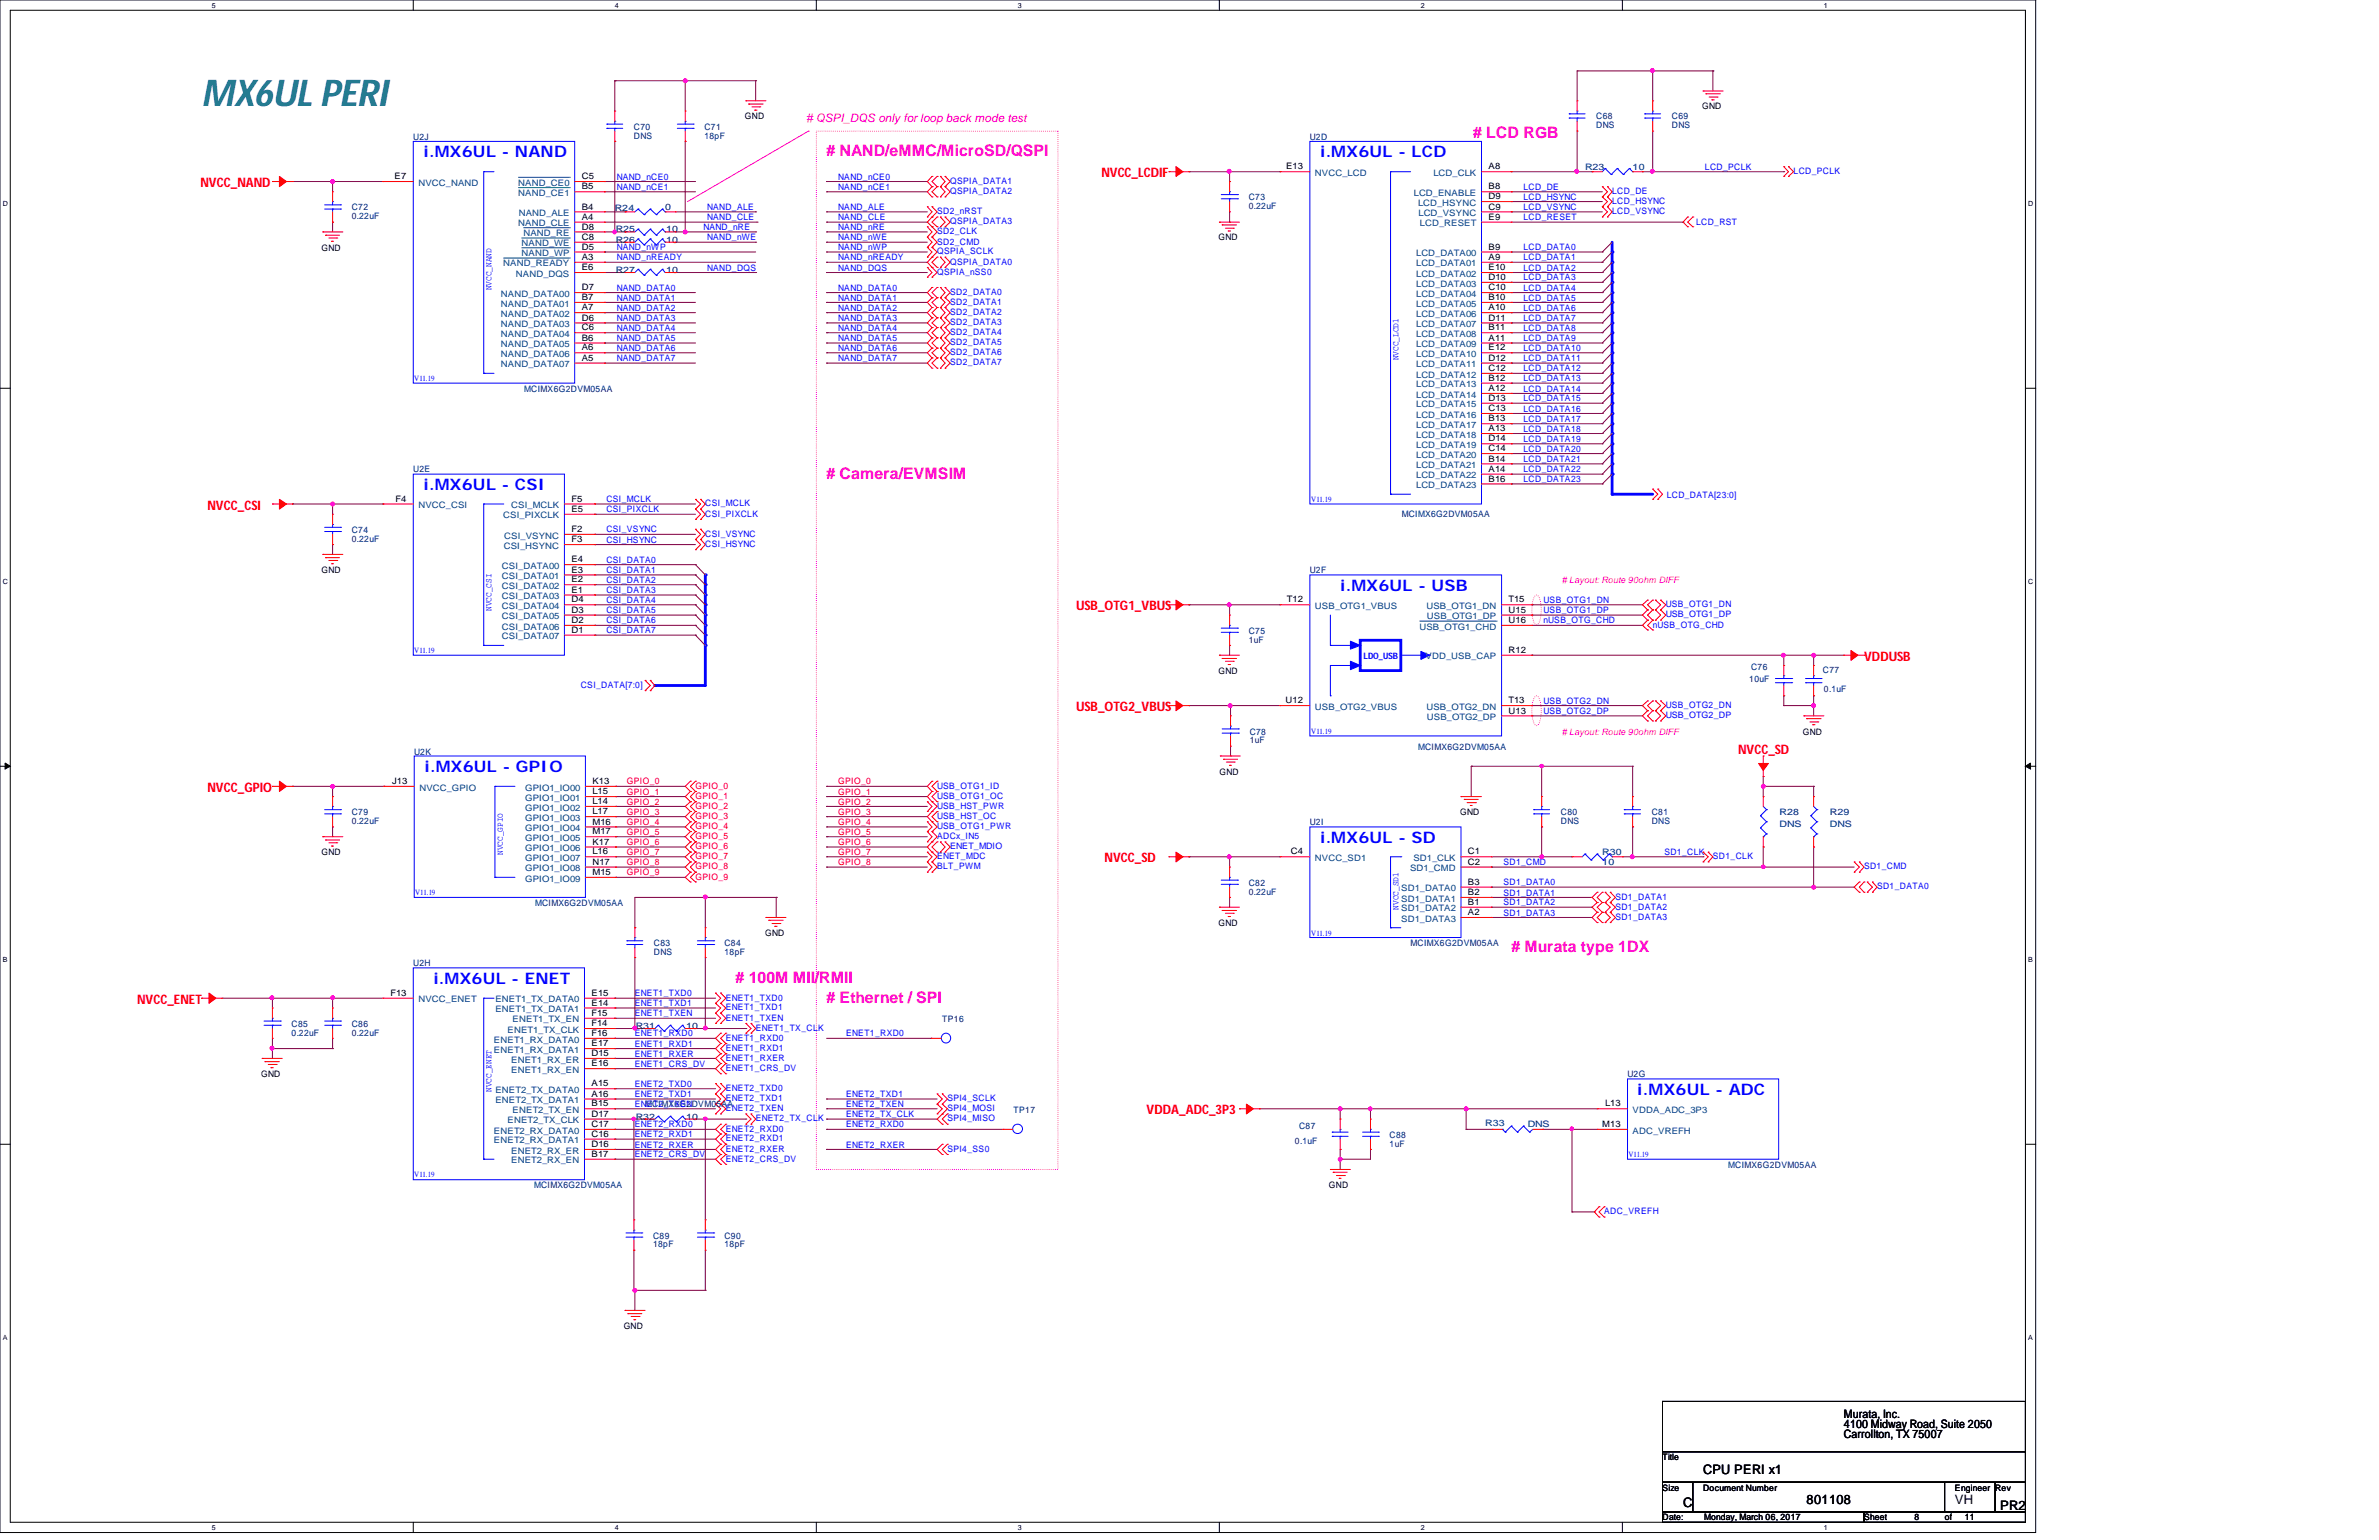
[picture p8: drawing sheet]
<svg xmlns="http://www.w3.org/2000/svg" width="432mm" height="279mm" viewBox="0 0 432 279" stroke-linecap="round" stroke-linejoin="round" font-family="sans-serif">
<defs><g id="words">
<text font-size="6.7" fill="#008080" x="36.6" y="19.2">MX6UL PERI</text>
<g font-size="2.9" fill="#00f">
<text x="76.9" y="28.5">i.MX6UL - NAND</text>
<text x="239.6" y="28.5">i.MX6UL - LCD</text>
<text x="76.9" y="88.9">i.MX6UL - CSI</text>
<text x="243.2" y="107.2">i.MX6UL - USB</text>
<text x="77" y="140">i.MX6UL - GPIO</text>
<text x="239.6" y="152.9">i.MX6UL - SD</text>
<text x="78.7" y="178.5">i.MX6UL - ENET</text>
<text x="297.2" y="198.6">i.MX6UL - ADC</text>
</g>
<g font-size="2.9" fill="#f0f">
<text x="150" y="28.4"># NAND/eMMC/MicroSD/QSPI</text>
<text x="267.4" y="25.1"># LCD RGB</text>
<text x="150" y="86.9"># Camera/EVMSIM</text>
<text x="274.3" y="172.8"># Murata type 1DX</text>
<text x="133.5" y="178.3"># 100M MII/RMII</text>
<text x="150" y="181.9"># Ethernet / SPI</text>
</g>
<g font-size="2.4" fill="#f00">
<text x="36.4" y="34">NVCC_NAND</text>
<text x="199.9" y="32.1">NVCC_LCDIF</text>
<text x="37.7" y="92.5">NVCC_CSI</text>
<text x="195.3" y="110.7">USB_OTG1_VBUS</text>
<text x="338.3" y="119.9">VDDUSB</text>
<text x="195.3" y="129">USB_OTG2_VBUS</text>
<text x="315.5" y="136.7">NVCC_SD</text>
<text x="37.7" y="143.7">NVCC_GPIO</text>
<text x="200.5" y="156.5">NVCC_SD</text>
<text x="24.9" y="182.1">NVCC_ENET</text>
<text x="208.1" y="202.2">VDDA_ADC_3P3</text>
</g>
<g font-size="2.4">
<text x="309.1" y="267.4">CPU PERI x1</text>
<text x="305.5" y="273.5">C</text>
<text x="327.9" y="272.9">801108</text>
<text x="354.8" y="272.9">VH</text>
<text x="363.1" y="274">PR2</text>
</g>
<text font-size="2.1" fill="#f0f" x="146.3" y="22.1"># QSPI_DQS only for loop back mode test</text>
<g font-size="2.1">
<text x="334.7" y="257.3">Murata, Inc.</text>
<text x="334.7" y="259.1">4100 Midway Road, Suite 2050</text>
<text x="334.7" y="260.9">Carrollton, TX 75007</text>
</g>
<g font-size="1.6" fill="#000080">
<text x="115.1" y="23.5">C70</text>
<text x="127.8" y="23.5">C71</text>
<text x="289.7" y="21.7">C68</text>
<text x="289.7" y="23.3">DNS</text>
<text x="303.4" y="21.7">C69</text>
<text x="303.4" y="23.3">DNS</text>
<text x="75" y="25.3">U2J</text>
<text x="115.1" y="25.1">DNS</text>
<text x="127.8" y="25.1">18pF</text>
<text x="237.7" y="25.3">U2D</text>
<text x="287.7" y="30.8">R23</text>
<text x="296.3" y="30.8">10</text>
<text x="63.8" y="38.1">C72</text>
<text x="63.8" y="39.8">0.22uF</text>
<text x="111.6" y="38.4">R24</text>
<text x="120.7" y="38.1">0</text>
<text x="226.7" y="36.3">C73</text>
<text x="226.7" y="37.9">0.22uF</text>
<text x="111.8" y="44">R26</text>
<text x="111.8" y="42.2">R25</text>
<text x="120.9" y="44">10</text>
<text x="120.9" y="42.2">10</text>
<text x="111.8" y="49.4">R27</text>
<text x="120.9" y="49.4">10</text>
<text x="95.2" y="71">MCIMX6G2DVM05AA</text>
<text x="75" y="85.7">U2E</text>
<text x="254.4" y="93.7">MCIMX6G2DVM05AA</text>
<text x="63.8" y="96.7">C74</text>
<text x="63.8" y="98.3">0.22uF</text>
<text x="237.7" y="104">U2F</text>
<text x="226.7" y="115">C75</text>
<text x="226.7" y="116.6">1uF</text>
<text x="317.5" y="123.7">10uF</text>
<text x="317.8" y="121.5">C76</text>
<text x="330.9" y="122.1">C77</text>
<text x="331" y="125.6">0.1uF</text>
<text x="75.2" y="136.9">U2K</text>
<text x="226.8" y="133.3">C78</text>
<text x="226.8" y="134.9">1uF</text>
<text x="257.4" y="136.1">MCIMX6G2DVM05AA</text>
<text x="63.8" y="147.8">C79</text>
<text x="63.8" y="149.5">0.22uF</text>
<text x="237.7" y="149.7">U2I</text>
<text x="283.3" y="147.8">C80</text>
<text x="283.3" y="149.5">DNS</text>
<text x="299.8" y="147.8">C81</text>
<text x="299.8" y="149.5">DNS</text>
<text x="323" y="147.8">R28</text>
<text x="332.1" y="147.8">R29</text>
<text x="290.8" y="155.2">R30</text>
<text x="323" y="150">DNS</text>
<text x="332.1" y="150">DNS</text>
<text x="226.7" y="160.7">C82</text>
<text x="290.8" y="157">10</text>
<text x="97.1" y="164.3">MCIMX6G2DVM05AA</text>
<text x="226.7" y="162.3">0.22uF</text>
<text x="118.7" y="171.6">C83</text>
<text x="118.7" y="173.3">DNS</text>
<text x="131.5" y="171.6">C84</text>
<text x="131.5" y="173.3">18pF</text>
<text x="256" y="171.6">MCIMX6G2DVM05AA</text>
<text x="75" y="175.3">U2H</text>
<text x="171" y="185.5">TP16</text>
<text x="52.9" y="186.3">C85</text>
<text x="52.9" y="187.9">0.22uF</text>
<text x="63.8" y="186.3">C86</text>
<text x="63.8" y="187.9">0.22uF</text>
<text x="115.4" y="186.6">R31</text>
<text x="124.5" y="186.6">10</text>
<text x="295.4" y="195.4">U2G</text>
<text x="115.4" y="203.1">R32</text>
<text x="117.1" y="200.9">MCIMX6G2DVM05AA</text>
<text x="124.5" y="203.1">10</text>
<text x="184" y="202">TP17</text>
<text x="235" y="207.5">0.1uF</text>
<text x="235.8" y="204.9">C87</text>
<text x="252.2" y="206.4">C88</text>
<text x="252.2" y="208">1uF</text>
<text x="269.6" y="204.2">R33</text>
<text x="277.3" y="204.6">DNS</text>
<text x="96.9" y="215.6">MCIMX6G2DVM05AA</text>
<text x="313.7" y="211.8">MCIMX6G2DVM05AA</text>
<text x="118.5" y="224.7">C89</text>
<text x="118.5" y="226.3">18pF</text>
<text x="131.5" y="224.7">C90</text>
<text x="131.5" y="226.3">18pF</text>
</g>
<g font-size="1.6">
<text x="135.2" y="21.7">GND</text>
<text x="308.9" y="19.8">GND</text>
<text x="71.6" y="32.5">E7</text>
<text x="105.6" y="32.5">C5</text>
<text x="105.6" y="34.4">B5</text>
<text x="233.4" y="30.7">E13</text>
<text x="270.2" y="30.7">A8</text>
<text x="270.2" y="34.4">B8</text>
<text x="105.6" y="38">B4</text>
<text x="105.6" y="39.9">A4</text>
<text x="105.6" y="41.7">D8</text>
<text x="270.2" y="39.9">E9</text>
<text x="270.2" y="36.2">D9</text>
<text x="270.2" y="38">C9</text>
<text x="58.3" y="45.5">GND</text>
<text x="105.6" y="47.2">A3</text>
<text x="105.6" y="43.5">C8</text>
<text x="105.6" y="45.3">D5</text>
<text x="221.1" y="43.6">GND</text>
<text x="270.2" y="45.3">B9</text>
<text x="270.2" y="47.2">A9</text>
<text x="105.6" y="52.7">D7</text>
<text x="105.6" y="49">E6</text>
<text x="270.2" y="49">E10</text>
<text x="270.2" y="50.8">D10</text>
<text x="270.2" y="52.7">C10</text>
<text x="105.6" y="54.4">B7</text>
<text x="105.6" y="56.3">A7</text>
<text x="105.6" y="58.2">D6</text>
<text x="105.6" y="59.9">C6</text>
<text x="270.2" y="54.4">B10</text>
<text x="270.2" y="56.3">A10</text>
<text x="270.2" y="58.2">D11</text>
<text x="270.2" y="59.9">B11</text>
<text x="105.6" y="61.8">B6</text>
<text x="105.6" y="63.6">A6</text>
<text x="105.6" y="65.4">A5</text>
<text x="270.2" y="61.8">A11</text>
<text x="270.2" y="63.6">E12</text>
<text x="270.2" y="65.4">D12</text>
<text x="270.2" y="67.3">C12</text>
<text x="270.2" y="69.1">B12</text>
<text x="270.2" y="71">A12</text>
<text x="270.2" y="72.7">D13</text>
<text x="270.2" y="74.6">C13</text>
<text x="270.2" y="76.5">B13</text>
<text x="270.2" y="78.2">A13</text>
<text x="270.2" y="80.1">D14</text>
<text x="270.2" y="81.9">C14</text>
<text x="270.2" y="83.7">B14</text>
<text x="270.2" y="85.6">A14</text>
<text x="270.2" y="87.4">B16</text>
<text x="71.8" y="91">F4</text>
<text x="103.7" y="92.9">E5</text>
<text x="103.7" y="91">F5</text>
<text x="103.7" y="96.5">F2</text>
<text x="103.7" y="98.4">F3</text>
<text x="58.3" y="104">GND</text>
<text x="103.7" y="102">E4</text>
<text x="103.7" y="103.9">E3</text>
<text x="103.7" y="105.7">E2</text>
<text x="103.7" y="107.5">E1</text>
<text x="103.7" y="109.3">D4</text>
<text x="103.7" y="111.2">D3</text>
<text x="103.7" y="113">D2</text>
<text x="233.6" y="109.3">T12</text>
<text x="273.8" y="113">U16</text>
<text x="273.8" y="109.3">T15</text>
<text x="273.8" y="111.2">U15</text>
<text x="103.7" y="114.8">D1</text>
<text x="273.8" y="118.4">R12</text>
<text x="221.1" y="122.3">GND</text>
<text x="233.3" y="127.6">U12</text>
<text x="273.8" y="127.6">T13</text>
<text x="273.8" y="129.5">U13</text>
<text x="327.2" y="133.3">GND</text>
<text x="71.2" y="142.2">J13</text>
<text x="107.5" y="142.2">K13</text>
<text x="221.3" y="140.5">GND</text>
<text x="107.5" y="144.1">L15</text>
<text x="107.5" y="145.9">L14</text>
<text x="107.5" y="147.7">L17</text>
<text x="107.5" y="149.6">M16</text>
<text x="265" y="147.8">GND</text>
<text x="58.3" y="155.2">GND</text>
<text x="107.5" y="151.4">M17</text>
<text x="107.5" y="153.2">K17</text>
<text x="107.5" y="155">L16</text>
<text x="234.3" y="155">C4</text>
<text x="266.4" y="155">C1</text>
<text x="107.5" y="156.9">N17</text>
<text x="107.5" y="158.8">M15</text>
<text x="266.4" y="156.9">C2</text>
<text x="266.4" y="160.5">B3</text>
<text x="221.1" y="168">GND</text>
<text x="266.4" y="162.4">B2</text>
<text x="266.4" y="164.2">B1</text>
<text x="266.4" y="166">A2</text>
<text x="138.9" y="169.8">GND</text>
<text x="70.9" y="180.7">F13</text>
<text x="107.4" y="180.7">E15</text>
<text x="107.4" y="182.5">E14</text>
<text x="107.4" y="184.3">F15</text>
<text x="107.4" y="189.8">E17</text>
<text x="107.4" y="186.2">F14</text>
<text x="107.4" y="191.6">D15</text>
<text x="107.4" y="188">F16</text>
<text x="47.4" y="195.4">GND</text>
<text x="107.4" y="193.5">E16</text>
<text x="107.4" y="197.1">A15</text>
<text x="107.4" y="199">A16</text>
<text x="107.4" y="200.7">B15</text>
<text x="107.4" y="202.6">D17</text>
<text x="291.3" y="200.7">L13</text>
<text x="107.4" y="204.5">C17</text>
<text x="107.4" y="206.2">C16</text>
<text x="107.4" y="208.1">D16</text>
<text x="107.4" y="209.9">B17</text>
<text x="290.8" y="204.5">M13</text>
<text x="241.2" y="215.6">GND</text>
<text x="113.2" y="241.1">GND</text>
<text x="301.8" y="264.9">Title</text>
<text x="301.8" y="270.4">Size</text>
<text x="301.8" y="275.8">Date:</text>
<text x="309.1" y="270.4">Document Number</text>
<text x="309.3" y="275.8">Monday, March 06, 2017</text>
<text x="338.3" y="275.8">Sheet</text>
<text x="347.5" y="275.8">8</text>
<text x="353" y="275.8">of</text>
<text x="354.8" y="270.4">Engineer</text>
<text x="356.6" y="275.8">11</text>
<text x="362.1" y="270.4">Rev</text>
</g>
<g font-size="1.6" fill="#004080">
<text x="75.9" y="33.7">NVCC_NAND</text>
<text x="94.1" y="33.7">NAND_CE0</text>
<text x="94.1" y="35.6">NAND_CE1</text>
<text x="238.7" y="31.9">NVCC_LCD</text>
<text x="256.6" y="35.6">LCD_ENABLE</text>
<text x="260.2" y="31.9">LCD_CLK</text>
<text x="94.1" y="41.1">NAND_CLE</text>
<text x="94.1" y="39.2">NAND_ALE</text>
<text x="257.4" y="37.3">LCD_HSYNC</text>
<text x="257.5" y="39.2">LCD_VSYNC</text>
<text x="257.7" y="41.1">LCD_RESET</text>
<text x="94.7" y="44.7">NAND_WE</text>
<text x="94.7" y="46.5">NAND_WP</text>
<text x="95" y="42.8">NAND_RE</text>
<text x="257" y="46.5">LCD_DATA00</text>
<text x="90.9" y="53.8">NAND_DATA00</text>
<text x="91.4" y="48.3">NAND_READY</text>
<text x="93.6" y="50.2">NAND_DQS</text>
<text x="257" y="48.3">LCD_DATA01</text>
<text x="257" y="50.2">LCD_DATA02</text>
<text x="257" y="52">LCD_DATA03</text>
<text x="257" y="53.8">LCD_DATA04</text>
<text x="90.9" y="55.6">NAND_DATA01</text>
<text x="90.9" y="57.5">NAND_DATA02</text>
<text x="90.9" y="59.4">NAND_DATA03</text>
<text x="257" y="55.6">LCD_DATA05</text>
<text x="257" y="57.5">LCD_DATA06</text>
<text x="257" y="59.4">LCD_DATA07</text>
<text x="90.9" y="61.1">NAND_DATA04</text>
<text x="90.9" y="63">NAND_DATA05</text>
<text x="90.9" y="64.8">NAND_DATA06</text>
<text x="257" y="61.1">LCD_DATA08</text>
<text x="257" y="63">LCD_DATA09</text>
<text x="257" y="64.8">LCD_DATA10</text>
<text x="90.9" y="66.6">NAND_DATA07</text>
<text x="257" y="66.6">LCD_DATA11</text>
<text x="257" y="68.5">LCD_DATA12</text>
<text x="257" y="70.3">LCD_DATA13</text>
<text x="257" y="72.1">LCD_DATA14</text>
<text x="257" y="73.9">LCD_DATA15</text>
<text x="257" y="75.8">LCD_DATA16</text>
<text x="257" y="77.6">LCD_DATA17</text>
<text x="257" y="79.4">LCD_DATA18</text>
<text x="257" y="81.3">LCD_DATA19</text>
<text x="257" y="83.1">LCD_DATA20</text>
<text x="257" y="84.9">LCD_DATA21</text>
<text x="257" y="86.8">LCD_DATA22</text>
<text x="257" y="88.6">LCD_DATA23</text>
<text x="75.9" y="92.2">NVCC_CSI</text>
<text x="91.4" y="94.1">CSI_PIXCLK</text>
<text x="92.8" y="92.2">CSI_MCLK</text>
<text x="91.4" y="99.6">CSI_HSYNC</text>
<text x="91.5" y="97.7">CSI_VSYNC</text>
<text x="91.1" y="103.2">CSI_DATA00</text>
<text x="91.1" y="105.1">CSI_DATA01</text>
<text x="91.1" y="106.8">CSI_DATA02</text>
<text x="91.1" y="108.7">CSI_DATA03</text>
<text x="91.1" y="110.5">CSI_DATA04</text>
<text x="91.1" y="112.4">CSI_DATA05</text>
<text x="238.7" y="110.5">USB_OTG1_VBUS</text>
<text x="258.9" y="110.5">USB_OTG1_DN</text>
<text x="259" y="112.4">USB_OTG1_DP</text>
<text x="91.1" y="114.2">CSI_DATA06</text>
<text x="91.1" y="116">CSI_DATA07</text>
<text x="257.6" y="114.2">USB_OTG1_CHD</text>
<text x="258.7" y="119.6">VDD_USB_CAP</text>
<text x="238.7" y="128.8">USB_OTG2_VBUS</text>
<text x="258.9" y="128.8">USB_OTG2_DN</text>
<text x="259" y="130.6">USB_OTG2_DP</text>
<text x="76.1" y="143.4">NVCC_GPIO</text>
<text x="95.3" y="143.4">GPIO1_IO00</text>
<text x="95.3" y="145.3">GPIO1_IO01</text>
<text x="95.3" y="147.1">GPIO1_IO02</text>
<text x="95.3" y="148.9">GPIO1_IO03</text>
<text x="95.3" y="150.8">GPIO1_IO04</text>
<text x="95.3" y="152.6">GPIO1_IO05</text>
<text x="95.3" y="154.4">GPIO1_IO06</text>
<text x="95.3" y="156.2">GPIO1_IO07</text>
<text x="95.3" y="158.1">GPIO1_IO08</text>
<text x="95.3" y="159.9">GPIO1_IO09</text>
<text x="238.7" y="156.2">NVCC_SD1</text>
<text x="254.3" y="161.7">SD1_DATA0</text>
<text x="255.9" y="158.1">SD1_CMD</text>
<text x="256.5" y="156.2">SD1_CLK</text>
<text x="254.3" y="163.6">SD1_DATA1</text>
<text x="254.3" y="165.4">SD1_DATA2</text>
<text x="254.3" y="167.2">SD1_DATA3</text>
<text x="75.9" y="181.9">NVCC_ENET</text>
<text x="89.9" y="181.9">ENET1_TX_DATA0</text>
<text x="89.9" y="183.6">ENET1_TX_DATA1</text>
<text x="93" y="185.5">ENET1_TX_EN</text>
<text x="89.7" y="191">ENET1_RX_DATA1</text>
<text x="89.7" y="189.1">ENET1_RX_DATA0</text>
<text x="92.1" y="187.4">ENET1_TX_CLK</text>
<text x="92.8" y="192.8">ENET1_RX_ER</text>
<text x="92.8" y="194.6">ENET1_RX_EN</text>
<text x="89.9" y="198.3">ENET2_TX_DATA0</text>
<text x="89.9" y="200.2">ENET2_TX_DATA1</text>
<text x="92.1" y="203.8">ENET2_TX_CLK</text>
<text x="93" y="201.9">ENET2_TX_EN</text>
<text x="296.3" y="201.9">VDDA_ADC_3P3</text>
<text x="89.7" y="205.7">ENET2_RX_DATA0</text>
<text x="89.7" y="207.4">ENET2_RX_DATA1</text>
<text x="92.8" y="209.3">ENET2_RX_ER</text>
<text x="296.3" y="205.7">ADC_VREFH</text>
<text x="92.8" y="211.1">ENET2_RX_EN</text>
</g>
<g font-size="1.6" fill="#00f">
<text x="111.9" y="32.6">NAND_nCE0</text>
<text x="111.9" y="34.5">NAND_nCE1</text>
<text x="152.1" y="34.5">NAND_nCE1</text>
<text x="152.1" y="32.6">NAND_nCE0</text>
<text x="172.5" y="33.4">QSPIA_DATA1</text>
<text x="172.5" y="35.2">QSPIA_DATA2</text>
<text x="276.5" y="34.5">LCD_DE</text>
<text x="292.6" y="35.2">LCD_DE</text>
<text x="309.5" y="30.8">LCD_PCLK</text>
<text x="325.5" y="31.6">LCD_PCLK</text>
<text x="127.7" y="41.7">NAND_nRE</text>
<text x="128.4" y="40">NAND_CLE</text>
<text x="128.4" y="38.1">NAND_ALE</text>
<text x="152.1" y="38.1">NAND_ALE</text>
<text x="152.1" y="40">NAND_CLE</text>
<text x="152.1" y="41.7">NAND_nRE</text>
<text x="170.1" y="38.9">SD2_nRST</text>
<text x="172.5" y="40.7">QSPIA_DATA3</text>
<text x="276.5" y="36.2">LCD_HSYNC</text>
<text x="276.5" y="38.1">LCD_VSYNC</text>
<text x="276.5" y="40">LCD_RESET</text>
<text x="292.6" y="37">LCD_HSYNC</text>
<text x="292.6" y="38.9">LCD_VSYNC</text>
<text x="307.8" y="40.9">LCD_RST</text>
<text x="111.9" y="45.4">NAND_nWP</text>
<text x="111.9" y="47.2">NAND_nREADY</text>
<text x="128.4" y="43.6">NAND_nWE</text>
<text x="152.1" y="43.6">NAND_nWE</text>
<text x="152.1" y="45.4">NAND_nWP</text>
<text x="152.1" y="47.2">NAND_nREADY</text>
<text x="170.1" y="44.4">SD2_CMD</text>
<text x="170.1" y="42.5">SD2_CLK</text>
<text x="170.1" y="46.1">QSPIA_SCLK</text>
<text x="276.5" y="45.4">LCD_DATA0</text>
<text x="276.5" y="47.2">LCD_DATA1</text>
<text x="89.2" y="52.7" transform="rotate(-90 89.2 52.7)">NVCC_NAND</text>
<text x="111.9" y="52.7">NAND_DATA0</text>
<text x="128.4" y="49.1">NAND_DQS</text>
<text x="152.1" y="49.1">NAND_DQS</text>
<text x="152.1" y="52.7">NAND_DATA0</text>
<text x="170.1" y="49.9">QSPIA_nSS0</text>
<text x="172.5" y="48">QSPIA_DATA0</text>
<text x="172.5" y="53.5">SD2_DATA0</text>
<text x="276.5" y="49.1">LCD_DATA2</text>
<text x="276.5" y="50.9">LCD_DATA3</text>
<text x="276.5" y="52.7">LCD_DATA4</text>
<text x="111.9" y="58.3">NAND_DATA3</text>
<text x="111.9" y="56.4">NAND_DATA2</text>
<text x="111.9" y="54.5">NAND_DATA1</text>
<text x="152.1" y="58.3">NAND_DATA3</text>
<text x="152.1" y="56.4">NAND_DATA2</text>
<text x="152.1" y="54.5">NAND_DATA1</text>
<text x="172.5" y="55.3">SD2_DATA1</text>
<text x="172.5" y="57.2">SD2_DATA2</text>
<text x="172.5" y="59">SD2_DATA3</text>
<text x="276.5" y="54.5">LCD_DATA5</text>
<text x="276.5" y="56.4">LCD_DATA6</text>
<text x="276.5" y="58.3">LCD_DATA7</text>
<text x="111.9" y="65.5">NAND_DATA7</text>
<text x="111.9" y="63.7">NAND_DATA6</text>
<text x="111.9" y="60">NAND_DATA4</text>
<text x="111.9" y="61.9">NAND_DATA5</text>
<text x="152.1" y="65.5">NAND_DATA7</text>
<text x="152.1" y="63.7">NAND_DATA6</text>
<text x="152.1" y="60">NAND_DATA4</text>
<text x="152.1" y="61.9">NAND_DATA5</text>
<text x="172.5" y="60.8">SD2_DATA4</text>
<text x="172.5" y="62.7">SD2_DATA5</text>
<text x="172.5" y="64.4">SD2_DATA6</text>
<text x="253.8" y="65.4" transform="rotate(-90 253.8 65.4)">NVCC_LCD1</text>
<text x="276.5" y="60">LCD_DATA8</text>
<text x="276.5" y="61.9">LCD_DATA9</text>
<text x="276.5" y="63.7">LCD_DATA10</text>
<text x="276.5" y="65.5">LCD_DATA11</text>
<text x="172.5" y="66.3">SD2_DATA7</text>
<text x="276.5" y="67.4">LCD_DATA12</text>
<text x="276.5" y="69.2">LCD_DATA13</text>
<text x="276.5" y="71">LCD_DATA14</text>
<text x="276.5" y="72.8">LCD_DATA15</text>
<text x="276.5" y="74.7">LCD_DATA16</text>
<text x="276.5" y="76.5">LCD_DATA17</text>
<text x="276.5" y="78.3">LCD_DATA18</text>
<text x="276.5" y="80.2">LCD_DATA19</text>
<text x="276.5" y="82">LCD_DATA20</text>
<text x="276.5" y="83.8">LCD_DATA21</text>
<text x="276.5" y="85.7">LCD_DATA22</text>
<text x="276.5" y="87.5">LCD_DATA23</text>
<text x="110.1" y="91.1">CSI_MCLK</text>
<text x="110.1" y="93">CSI_PIXCLK</text>
<text x="128" y="91.9">CSI_MCLK</text>
<text x="128" y="93.7">CSI_PIXCLK</text>
<text x="302.5" y="90.4">LCD_DATA[23:0]</text>
<text x="110.1" y="96.6">CSI_VSYNC</text>
<text x="110.1" y="98.5">CSI_HSYNC</text>
<text x="128" y="97.4">CSI_VSYNC</text>
<text x="128" y="99.2">CSI_HSYNC</text>
<text x="110.1" y="102.1">CSI_DATA0</text>
<text x="110.1" y="104">CSI_DATA1</text>
<text x="110.1" y="105.7">CSI_DATA2</text>
<text x="110.1" y="107.6">CSI_DATA3</text>
<text x="89.2" y="110.8" transform="rotate(-90 89.2 110.8)">NVCC_CSI</text>
<text x="110.1" y="109.4">CSI_DATA4</text>
<text x="110.1" y="111.3">CSI_DATA5</text>
<text x="110.1" y="113.1">CSI_DATA6</text>
<text x="280.2" y="113.1">nUSB_OTG_CHD</text>
<text x="280.2" y="109.4">USB_OTG1_DN</text>
<text x="280.2" y="111.3">USB_OTG1_DP</text>
<text x="300" y="113.9">nUSB_OTG_CHD</text>
<text x="302.3" y="112">USB_OTG1_DP</text>
<text x="302.3" y="110.2">USB_OTG1_DN</text>
<text x="110.1" y="114.9">CSI_DATA7</text>
<text x="247.5" y="119.6">LDO_USB</text>
<text x="105.4" y="124.8">CSI_DATA[7:0]</text>
<text x="280.2" y="127.7">USB_OTG2_DN</text>
<text x="280.2" y="129.5">USB_OTG2_DP</text>
<text x="302.3" y="130.3">USB_OTG2_DP</text>
<text x="302.3" y="128.4">USB_OTG2_DN</text>
<text x="170.1" y="143.1">USB_OTG1_ID</text>
<text x="170.1" y="144.9">USB_OTG1_OC</text>
<text x="170.1" y="146.7">USB_HST_PWR</text>
<text x="170.1" y="148.6">USB_HST_OC</text>
<text x="91.3" y="155.1" transform="rotate(-90 91.3 155.1)">NVCC_GPIO</text>
<text x="170.1" y="152.2">ADCx_IN5</text>
<text x="170.1" y="155.9">ENET_MDC</text>
<text x="170.1" y="150.5">USB_OTG1_PWR</text>
<text x="172.5" y="154.1">ENET_MDIO</text>
<text x="302.1" y="155.1">SD1_CLK</text>
<text x="310.9" y="155.9">SD1_CLK</text>
<text x="170.1" y="157.7">BLT_PWM</text>
<text x="272.9" y="157">SD1_CMD</text>
<text x="272.9" y="160.6">SD1_DATA0</text>
<text x="338.3" y="157.7">SD1_CMD</text>
<text x="340.7" y="161.4">SD1_DATA0</text>
<text x="253.8" y="165" transform="rotate(-90 253.8 165)">NVCC_SD1</text>
<text x="272.9" y="166.1">SD1_DATA3</text>
<text x="272.9" y="162.5">SD1_DATA1</text>
<text x="272.9" y="164.3">SD1_DATA2</text>
<text x="293.2" y="163.2">SD1_DATA1</text>
<text x="293.2" y="165">SD1_DATA2</text>
<text x="293.2" y="166.9">SD1_DATA3</text>
<text x="115.2" y="180.8">ENET1_TXD0</text>
<text x="115.2" y="182.5">ENET1_TXD1</text>
<text x="115.2" y="184.4">ENET1_TXEN</text>
<text x="131.7" y="181.5">ENET1_TXD0</text>
<text x="131.7" y="183.3">ENET1_TXD1</text>
<text x="131.7" y="185.2">ENET1_TXEN</text>
<text x="115.2" y="188">ENET1_RXD0</text>
<text x="115.2" y="189.9">ENET1_RXD1</text>
<text x="115.2" y="191.7">ENET1_RXER</text>
<text x="131.7" y="188.8">ENET1_RXD0</text>
<text x="131.7" y="190.7">ENET1_RXD1</text>
<text x="137.2" y="187">ENET1_TX_CLK</text>
<text x="153.6" y="188">ENET1_RXD0</text>
<text x="115.2" y="193.5">ENET1_CRS_DV</text>
<text x="115.2" y="197.2">ENET2_TXD0</text>
<text x="131.7" y="194.3">ENET1_CRS_DV</text>
<text x="131.7" y="192.4">ENET1_RXER</text>
<text x="131.7" y="198">ENET2_TXD0</text>
<text x="89.2" y="198.1" transform="rotate(-90 89.2 198.1)">NVCC_ENET</text>
<text x="115.2" y="199.1">ENET2_TXD1</text>
<text x="115.2" y="200.8">ENET2_TXEN</text>
<text x="131.7" y="199.8">ENET2_TXD1</text>
<text x="131.7" y="201.6">ENET2_TXEN</text>
<text x="137.2" y="203.5">ENET2_TX_CLK</text>
<text x="153.6" y="199.1">ENET2_TXD1</text>
<text x="153.6" y="202.7">ENET2_TX_CLK</text>
<text x="153.6" y="200.8">ENET2_TXEN</text>
<text x="172" y="199.8">SPI4_SCLK</text>
<text x="172" y="201.6">SPI4_MOSI</text>
<text x="172" y="203.5">SPI4_MISO</text>
<text x="115.2" y="204.6">ENET2_RXD0</text>
<text x="115.2" y="206.3">ENET2_RXD1</text>
<text x="115.2" y="210">ENET2_CRS_DV</text>
<text x="115.2" y="208.2">ENET2_RXER</text>
<text x="131.7" y="205.3">ENET2_RXD0</text>
<text x="131.7" y="207.1">ENET2_RXD1</text>
<text x="131.7" y="209">ENET2_RXER</text>
<text x="153.6" y="208.2">ENET2_RXER</text>
<text x="153.6" y="204.6">ENET2_RXD0</text>
<text x="172" y="209">SPI4_SS0</text>
<text x="131.7" y="210.7">ENET2_CRS_DV</text>
<text x="291.2" y="220.3">ADC_VREFH</text>
</g>
<g font-size="1.6" fill="#f0f">
<text x="283.5" y="105.8"># Layout: Route 90ohm DIFF</text>
<text x="283.5" y="133.3"># Layout: Route 90ohm DIFF</text>
</g>
<g font-size="1.6" fill="#f00">
<text x="113.8" y="142.3">GPIO_0</text>
<text x="126.2" y="143.1">GPIO_0</text>
<text x="152.1" y="142.3">GPIO_0</text>
<text x="113.8" y="144.2">GPIO_1</text>
<text x="113.8" y="147.8">GPIO_3</text>
<text x="113.8" y="146">GPIO_2</text>
<text x="113.8" y="149.7">GPIO_4</text>
<text x="126.2" y="144.9">GPIO_1</text>
<text x="126.2" y="146.7">GPIO_2</text>
<text x="126.2" y="148.6">GPIO_3</text>
<text x="152.1" y="144.2">GPIO_1</text>
<text x="152.1" y="147.8">GPIO_3</text>
<text x="152.1" y="146">GPIO_2</text>
<text x="152.1" y="149.7">GPIO_4</text>
<text x="113.8" y="151.5">GPIO_5</text>
<text x="113.8" y="155.1">GPIO_7</text>
<text x="113.8" y="153.3">GPIO_6</text>
<text x="126.2" y="150.5">GPIO_4</text>
<text x="126.2" y="152.2">GPIO_5</text>
<text x="126.2" y="154.1">GPIO_6</text>
<text x="126.2" y="155.9">GPIO_7</text>
<text x="152.1" y="151.5">GPIO_5</text>
<text x="152.1" y="155.1">GPIO_7</text>
<text x="152.1" y="153.3">GPIO_6</text>
<text x="113.8" y="158.8">GPIO_9</text>
<text x="113.8" y="157">GPIO_8</text>
<text x="126.2" y="157.7">GPIO_8</text>
<text x="126.2" y="159.6">GPIO_9</text>
<text x="152.1" y="157">GPIO_8</text>
</g>
<g font-size="1.4" fill="#00f">
<text x="75.2" y="69.2">V11.19</text>
<text x="238" y="91.1">V11.19</text>
<text x="75.2" y="118.5">V11.19</text>
<text x="238" y="133.2">V11.19</text>
<text x="75.4" y="162.4">V11.19</text>
<text x="238" y="169.8">V11.19</text>
<text x="295.6" y="210">V11.19</text>
<text x="75.2" y="213.6">V11.19</text>
</g>
<g font-size="1.3">
<text x="38.4" y="1.4">5</text>
<text x="111.6" y="1.4">4</text>
<text x="184.7" y="1.4">3</text>
<text x="257.9" y="1.4">2</text>
<text x="331" y="1.4">1</text>
<text x=".5" y="37.3">D</text>
<text x="368.1" y="37.3">D</text>
<text x=".5" y="105.9">C</text>
<text x="368.1" y="105.9">C</text>
<text x=".5" y="174.5">B</text>
<text x="368.1" y="174.5">B</text>
<text x=".5" y="243.1">A</text>
<text x="368.1" y="243.1">A</text>
<text x="38.4" y="277.6">5</text>
<text x="111.6" y="277.6">4</text>
<text x="184.7" y="277.6">3</text>
<text x="257.9" y="277.6">2</text>
<text x="331" y="277.6">1</text>
</g>
</g></defs>
<path d="M0 0h369.5v278h-369.5zM1.9 1.9h365.7v274.3h-365.7z" fill="none" stroke="#000" stroke-width=".18"/>
<g fill="#fff">
<path d="M38.4 .3h.6v1.3h-.6z"/>
<path d="M38.4 276.4h.6v1.4h-.6z"/>
</g>
<path d="M75 0v1.9M75 276.2v1.8" fill="none" stroke="#000" stroke-width=".18"/>
<g fill="#fff">
<path d="M111.6 .3h.6v1.3h-.6z"/>
<path d="M111.6 276.4h.6v1.4h-.6z"/>
</g>
<path d="M148.2 0v1.9M148.2 276.2v1.8" fill="none" stroke="#000" stroke-width=".18"/>
<g fill="#fff">
<path d="M184.7 .3h.6v1.3h-.6z"/>
<path d="M184.7 276.4h.6v1.4h-.6z"/>
</g>
<path d="M221.3 0v1.9M221.3 276.2v1.8" fill="none" stroke="#000" stroke-width=".18"/>
<g fill="#fff">
<path d="M257.9 .3h.6v1.3h-.6z"/>
<path d="M257.9 276.4h.6v1.4h-.6z"/>
</g>
<path d="M294.5 0v1.9M294.5 276.2v1.8" fill="none" stroke="#000" stroke-width=".18"/>
<g fill="#fff">
<path d="M331 .3h.6v1.3h-.6z"/>
<path d="M331 276.4h.6v1.4h-.6z"/>
<path d="M.5 36.2h.9v1.3h-.9z"/>
<path d="M368.1 36.2h.9v1.3h-.9z"/>
<path d="M.5 104.7h.9v1.4h-.9z"/>
<path d="M368.1 104.7h.9v1.4h-.9z"/>
</g>
<path d="M0 70.4h1.9M367.6 70.4h1.9" fill="none" stroke="#000" stroke-width=".18"/>
<g fill="#fff">
<path d="M.5 173.3h.8v1.4h-.8z"/>
<path d="M368.1 173.3h.8v1.4h-.8z"/>
</g>
<path d="M0 139h1.9M367.6 139h1.9" fill="none" stroke="#000" stroke-width=".18"/>
<path d="M.9 138.4l1 .6-1 .5zM367.6 139l1-.6v1.1z" fill="#000" stroke="#000" stroke-width=".18"/>
<g fill="#fff">
<path d="M.5 241.9h.7v1.3h-.7z"/>
<path d="M368.1 241.9h.7v1.3h-.7z"/>
</g>
<path d="M0 207.6h1.9M367.6 207.6h1.9" fill="none" stroke="#000" stroke-width=".18"/>
<path d="M148.2 23.8h43.8v188.4h-43.8zM278.7 108l.2-.1a1.45 1.45 0 0 1 .7 1.4l.1 2.1a2.39 2.39 0 0 1-.8 2 1.45 1.45 0 0 1-.7-1.4l-.1-2.1a3.2 3.2 0 0 1 .6-1.9zM278.7 126.3l.2-.1a1.45 1.45 0 0 1 .7 1.4l.1 2.1a2.39 2.39 0 0 1-.8 2 1.45 1.45 0 0 1-.7-1.4l-.1-2.1a3.2 3.2 0 0 1 .6-1.9z" fill="none" stroke="#f0f" stroke-width=".18" stroke-dasharray="0 .3"/>
<path d="M146.7 23.8h.1M146.7 23.8l-21.9 12.8" fill="none" stroke="#f0f" stroke-width=".18"/>
<g fill="none" stroke="#800040" stroke-width=".18">
<path d="M53.1 32.9h.1M53.1 32.9h16.4M60.4 32.9h.1M60.4 32.9v1.9M109.7 32.9h.1M109.7 34.8h.1M109.7 32.9h16.5M109.7 34.8h16.5M109.7 38.4h3.8M113.5 38.4h.1M150 38.4h.1M150 34.8h.1"/>
<path d="M150 32.9h.1M150 32.9h18.3M150 34.8h18.3M150 38.4h18.3M215.8 31.2h.1M215.8 31.2h16.5M223.2 32.9h.1M223.2 31.2h.1M223.2 31.2v1.7M223.2 38.4v1.9M274.3 34.8h.1M274.3 36.6h.1"/>
<path d="M274.3 38.4h.1M274.3 31.2h12M274.3 34.8h16.5M274.3 36.6h16.5M274.3 38.4h16.5M286.3 31.2h.1M60.4 40.3h.1M60.4 40.3v1.8M109.7 45.7h.1M109.7 58.6h.1M109.7 56.7h.1M109.7 54.9h.1"/>
<path d="M109.7 53.1h.1M109.7 47.6h.1M109.7 40.3h27.7M109.7 45.7h27.5M109.7 47.6h27.5M109.7 49.4h3.8M109.7 53.1h16.5M109.7 54.9h16.5M109.7 56.7h16.5M109.7 58.6h16.5M109.7 42.1h1.9M109.7 43.9h3.8"/>
<path d="M111.6 42.1h.1M113.5 43.9h.1M113.5 49.4h.1M137.4 40.3h.1M150 40.3h.1M150 49.4h.1M150 42.1h.1M150 43.9h.1M150 45.7h.1M150 47.6h.1M150 58.6h.1M150 56.7h.1"/>
<path d="M150 54.9h.1M150 53.1h.1M150 40.3h18.3M150 45.7h18.3M150 47.6h18.3M150 49.4h18.3M150 53.1h18.3M150 54.9h18.3M150 56.7h18.3M150 58.6h18.3M150 42.1h18.3M150 43.9h18.3"/>
<path d="M223.2 40.3h.1M274.3 45.7h.1M274.3 47.6h.1M274.3 49.4h.1M274.3 51.2h.1M274.3 53.1h.1M274.3 54.9h.1M274.3 56.7h.1M274.3 58.6h.1M274.3 40.3h31.2M274.3 45.7h16.5M274.3 47.6h16.5"/>
<path d="M274.3 49.4h16.5M274.3 51.2h16.5M274.3 53.1h16.5M274.3 54.9h16.5M274.3 56.7h16.5M274.3 58.6h16.5M305.5 40.3h.1M109.7 65.9h.1M109.7 64h.1M109.7 60.4h.1M109.7 62.2h.1M109.7 60.4h16.5"/>
<path d="M109.7 62.2h16.5M109.7 64h16.5M109.7 65.9h16.5M150 65.9h.1M150 64h.1M150 60.4h.1M150 62.2h.1M150 60.4h18.3M150 62.2h18.3M150 64h18.3M150 65.9h18.3M274.3 60.4h.1"/>
<path d="M274.3 62.2h.1M274.3 64h.1M274.3 65.9h.1M274.3 67.7h.1M274.3 69.5h.1M274.3 71.4h.1M274.3 73.2h.1M274.3 75h.1M274.3 76.9h.1M274.3 78.7h.1M274.3 60.4h16.5M274.3 62.2h16.5"/>
<path d="M274.3 64h16.5M274.3 65.9h16.5M274.3 67.7h16.5M274.3 69.5h16.5M274.3 71.4h16.5M274.3 73.2h16.5M274.3 75h16.5M274.3 76.9h16.5M274.3 78.7h16.5M53.1 91.4h.1M53.1 91.4h16.4M60.4 98.8h.1"/>
<path d="M60.4 91.4h.1M60.4 91.4v1.9M60.4 98.8v1.8M107.9 91.4h.1M107.9 93.3h.1M107.9 96.9h.1M107.9 98.8h.1M107.9 91.4h18.3M107.9 93.3h18.3M107.9 96.9h18.3M107.9 98.8h18.3M274.3 80.5h.1"/>
<path d="M274.3 82.3h.1M274.3 84.2h.1M274.3 86h.1M274.3 87.8h.1M274.3 80.5h16.5M274.3 82.3h16.5M274.3 84.2h16.5M274.3 86h16.5M274.3 87.8h16.5M107.9 102.4h.1M107.9 104.3h.1M107.9 106.1h.1"/>
<path d="M107.9 107.9h.1M107.9 109.7h.1M107.9 111.6h.1M107.9 113.5h.1M107.9 115.2h.1M107.9 113.5h18.3M107.9 109.7h18.3M107.9 111.6h18.3M107.9 102.4h18.3M107.9 104.3h18.3M107.9 106.1h18.3M107.9 107.9h18.3"/>
<path d="M107.9 115.2h18.3M215.8 109.7h.1M215.8 109.7h16.5M223.2 117.1h.1M223.2 109.7h.1M223.2 109.7v1.9M223.2 117.1v1.8M278 118.9h.1M278 109.7h.1M278 111.6h.1M278 118.9h56.7M278 113.5h20.1"/>
<path d="M278 109.7h20.1M278 111.6h20.1M298.1 113.5h.1M323.8 118.9h.1M323.8 118.9v1.8M329.2 118.9h.1M329.2 118.9v1.8M215.8 128h.1M215.8 128h16.5M223.4 128h.1M223.4 128v1.9M278 128h.1"/>
<path d="M278 129.9h.1M278 128h20.1M278 129.9h20.1M323.8 126.2h.1M323.8 128h.1M323.8 126.2v1.8M323.8 128h5.4M329.2 126.2h.1M329.2 128h.1M329.2 126.2v3.7M53.1 142.7h.1M53.1 142.7h16.6"/>
<path d="M60.4 150h.1M60.4 142.7h.1M60.4 142.7v1.8M60.4 150v1.8M69.7 142.7h.1M215.8 155.4h.1M215.8 155.4h16.5M223.2 155.4h.1M223.2 155.4v1.9M223.2 162.8h.1M223.2 162.8v1.8M40.3 181.1h9.1"/>
<path d="M49.4 181.1h.1M60.4 190.2h.1M60.4 181.1h.1M60.4 188.4v1.8M60.4 181.1h9.1M111.6 188.4h.1M111.6 190.2h.1M111.6 181.1h.1M111.6 182.9h.1M111.6 193.9h.1M111.6 192h.1M111.6 184.7h.1"/>
<path d="M111.6 197.5h.1M111.6 199.4h.1M111.6 181.1h18.3M111.6 188.4h18.3M111.6 190.2h18.3M111.6 182.9h18.3M111.6 193.9h18.3M111.6 186.6h3.6M111.6 192h18.3M111.6 184.7h18.3M111.6 197.5h18.3M111.6 199.4h18.3"/>
<path d="M115.2 186.6h.1M111.6 204.9h.1M111.6 206.7h.1M111.6 210.3h.1M111.6 208.5h.1M111.6 201.2h.1M111.6 201.2h18.3M111.6 204.9h18.3M111.6 206.7h18.3M111.6 210.3h18.3M111.6 203h3.5M111.6 208.5h18.3"/>
<path d="M115.1 203h.1M228.6 201.2h.1M228.6 201.2h20.2M243.2 208.5h.1M243.2 210.3h.1M243.2 201.2h.1M243.2 201.2v1.8M243.2 208.5v3.7M248.8 208.5h.1M248.8 201.2h.1M248.8 201.2v1.8M248.8 208.5v1.8"/>
<path d="M266.1 201.2h.1M266.1 201.2h23.8"/>
</g>
<g fill="#f0f" stroke="#f0f" stroke-width=".18">
<circle cx="329.2" cy="118.9" r=".34"/>
<circle cx="329.2" cy="128" r=".34"/>
<circle cx="223.3" cy="128" r=".34"/>
<circle cx="223.1" cy="109.7" r=".34"/>
<circle cx="323.7" cy="118.9" r=".34"/>
<circle cx="243.2" cy="201.2" r=".34"/>
<circle cx="60.4" cy="142.7" r=".34"/>
<circle cx="60.4" cy="91.4" r=".34"/>
<circle cx="223.1" cy="31.1" r=".34"/>
<circle cx="49.4" cy="181" r=".34"/>
<circle cx="60.4" cy="32.9" r=".34"/>
<circle cx="223.1" cy="155.4" r=".34"/>
<circle cx="286.2" cy="31.1" r=".34"/>
<circle cx="243.2" cy="210.3" r=".34"/>
<circle cx="266.1" cy="201.2" r=".34"/>
</g>
<path d="M292.6 89.7h7.4" fill="none" stroke="#00f" stroke-width=".51"/>
<circle cx="292.6" cy="89.7" r=".25" fill="#00f"/>
<path d="M292.6 43.9v1.8" fill="none" stroke="#00f" stroke-width=".51"/>
<circle cx="292.6" cy="45.7" r=".25" fill="#00f"/>
<path d="M292.6 47.6v1.8" fill="none" stroke="#00f" stroke-width=".51"/>
<circle cx="292.6" cy="49.4" r=".25" fill="#00f"/>
<path d="M292.6 49.4v1.8" fill="none" stroke="#00f" stroke-width=".51"/>
<circle cx="292.6" cy="51.2" r=".25" fill="#00f"/>
<path d="M292.6 51.2v1.9" fill="none" stroke="#00f" stroke-width=".51"/>
<circle cx="292.6" cy="53.1" r=".25" fill="#00f"/>
<path d="M292.6 53.1v1.8" fill="none" stroke="#00f" stroke-width=".51"/>
<circle cx="292.6" cy="54.9" r=".25" fill="#00f"/>
<path d="M292.6 54.9v1.8" fill="none" stroke="#00f" stroke-width=".51"/>
<circle cx="292.6" cy="56.7" r=".25" fill="#00f"/>
<path d="M292.6 56.7v1.9" fill="none" stroke="#00f" stroke-width=".51"/>
<circle cx="292.6" cy="58.6" r=".25" fill="#00f"/>
<path d="M292.6 58.6v1.8" fill="none" stroke="#00f" stroke-width=".51"/>
<circle cx="292.6" cy="60.4" r=".25" fill="#00f"/>
<path d="M292.6 60.4v1.8" fill="none" stroke="#00f" stroke-width=".51"/>
<circle cx="292.6" cy="62.2" r=".25" fill="#00f"/>
<path d="M292.6 62.2v1.8" fill="none" stroke="#00f" stroke-width=".51"/>
<circle cx="292.6" cy="64" r=".25" fill="#00f"/>
<path d="M292.6 64v1.9" fill="none" stroke="#00f" stroke-width=".51"/>
<circle cx="292.6" cy="65.9" r=".25" fill="#00f"/>
<path d="M292.6 65.9v1.8" fill="none" stroke="#00f" stroke-width=".51"/>
<circle cx="292.6" cy="67.7" r=".25" fill="#00f"/>
<path d="M292.6 67.7v1.8" fill="none" stroke="#00f" stroke-width=".51"/>
<circle cx="292.6" cy="69.5" r=".25" fill="#00f"/>
<path d="M292.6 69.5v1.9" fill="none" stroke="#00f" stroke-width=".51"/>
<circle cx="292.6" cy="71.4" r=".25" fill="#00f"/>
<path d="M292.6 71.4v1.8" fill="none" stroke="#00f" stroke-width=".51"/>
<circle cx="292.6" cy="73.2" r=".25" fill="#00f"/>
<path d="M292.6 73.2v1.8" fill="none" stroke="#00f" stroke-width=".51"/>
<circle cx="292.6" cy="75" r=".25" fill="#00f"/>
<path d="M292.6 75v1.9" fill="none" stroke="#00f" stroke-width=".51"/>
<circle cx="292.6" cy="76.9" r=".25" fill="#00f"/>
<path d="M292.6 76.9v1.8" fill="none" stroke="#00f" stroke-width=".51"/>
<circle cx="292.6" cy="78.7" r=".25" fill="#00f"/>
<path d="M292.6 78.7v1.8" fill="none" stroke="#00f" stroke-width=".51"/>
<circle cx="292.6" cy="80.5" r=".25" fill="#00f"/>
<path d="M292.6 80.5v1.8" fill="none" stroke="#00f" stroke-width=".51"/>
<circle cx="292.6" cy="82.3" r=".25" fill="#00f"/>
<path d="M292.6 82.3v1.9" fill="none" stroke="#00f" stroke-width=".51"/>
<circle cx="292.6" cy="84.2" r=".25" fill="#00f"/>
<path d="M292.6 84.2v1.8" fill="none" stroke="#00f" stroke-width=".51"/>
<circle cx="292.6" cy="86" r=".25" fill="#00f"/>
<path d="M292.6 86v3.7" fill="none" stroke="#00f" stroke-width=".51"/>
<circle cx="292.6" cy="86" r=".25" fill="#00f"/>
<path d="M292.6 45.7v1.9" fill="none" stroke="#00f" stroke-width=".51"/>
<circle cx="292.6" cy="47.6" r=".25" fill="#00f"/>
<g fill="none" stroke="#800040" stroke-width=".18">
<path d="M111.8 159.2h.1M111.8 157.3h.1M111.8 144.5h.1M111.8 142.7h.1M111.8 148.2h.1M111.8 146.3h.1M111.8 150h.1M111.8 151.8h.1M111.8 155.4h.1M111.8 153.7h.1M111.8 159.2h12.6M111.8 157.3h12.6"/>
<path d="M111.8 144.5h12.6M111.8 142.7h12.6M111.8 148.2h12.6M111.8 146.3h12.6M111.8 150h12.6M111.8 151.8h12.6M111.8 155.4h12.6M111.8 153.7h12.6M150 144.5h.1M150 142.7h.1M150 148.2h.1M150 146.3h.1"/>
<path d="M150 150h.1M150 157.3h.1M150 151.8h.1M150 155.4h.1M150 153.7h.1M150 157.3h18.3M150 144.5h18.3M150 142.7h18.3M150 148.2h18.3M150 146.3h18.3M150 150h18.3M150 151.8h18.3"/>
<path d="M150 155.4h18.3M150 153.7h18.3M243.2 210.3h.1M243.2 210.3h5.6"/>
</g>
<path d="M128 115.2v1.9" fill="none" stroke="#00f" stroke-width=".51"/>
<circle cx="128" cy="115.2" r=".25" fill="#00f"/>
<path d="M128 111.6v1.9" fill="none" stroke="#00f" stroke-width=".51"/>
<circle cx="128" cy="111.6" r=".25" fill="#00f"/>
<path d="M128 109.7v1.9" fill="none" stroke="#00f" stroke-width=".51"/>
<circle cx="128" cy="109.7" r=".25" fill="#00f"/>
<path d="M128 107.9v1.8" fill="none" stroke="#00f" stroke-width=".51"/>
<circle cx="128" cy="108" r=".25" fill="#00f"/>
<path d="M128 106.1v1.8" fill="none" stroke="#00f" stroke-width=".51"/>
<circle cx="128" cy="106.1" r=".25" fill="#00f"/>
<path d="M128 104.3v1.8" fill="none" stroke="#00f" stroke-width=".51"/>
<circle cx="128" cy="104.3" r=".25" fill="#00f"/>
<path d="M128 113.5v1.7" fill="none" stroke="#00f" stroke-width=".51"/>
<circle cx="128" cy="113.5" r=".25" fill="#00f"/>
<path d="M118.9 124.4h9.1" fill="none" stroke="#00f" stroke-width=".51"/>
<circle cx="118.9" cy="124.4" r=".25" fill="#00f"/>
<path d="M128 117.1v7.3" fill="none" stroke="#00f" stroke-width=".51"/>
<circle cx="128" cy="117.1" r=".25" fill="#00f"/>
<g fill="none" stroke="#800040" stroke-width=".18">
<path d="M111.6 14.6h.1M111.6 14.6h25.6M111.6 14.6v5.6M124.4 14.6h.1M124.4 14.6v5.6M137.2 14.6h.1M137.2 14.6v3.7M286.3 12.9h.1M286.3 12.9h24.6M286.3 12.9v5.4M300 12.9h.1M300 12.9v5.4"/>
<path d="M310.9 12.9h.1M310.9 12.9v3.6M111.6 25.7h.1M111.6 25.7v16.4h1.9M122.6 38.4h14.6M124.4 25.7h.1M124.4 25.7v16.4M137.2 38.4h.1M286.3 31.2h.1M286.3 31.2h2.7M286.3 23.8v7.4M289 31.2h.1"/>
<path d="M298.1 31.2h25.7M300 31.2h.1M300 23.8v7.4M323.8 31.2h.1M113.5 42.1h.1M122.6 43.9h14.6M122.6 49.4h14.6M122.6 42.1h14.6M124.4 42.1h.1M137.2 43.9h.1M137.2 49.4h.1M137.2 42.1h.1"/>
<path d="M290.8 45.7h.1M290.8 47.6h.1M290.8 49.4h.1M290.8 51.2h.1M290.8 53.1h.1M290.8 54.9h.1M290.8 56.7h.1M290.8 58.6h.1M292.6 43.9l-1.8 1.8M292.6 45.7l-1.8 1.9M292.6 47.6l-1.8 1.8M292.6 49.4l-1.8 1.8"/>
<path d="M292.6 51.2l-1.8 1.9M292.6 53.1l-1.8 1.8M292.6 54.9l-1.8 1.8M292.6 56.7l-1.8 1.9M292.6 58.6l-1.8 1.8M290.8 60.4h.1M290.8 62.2h.1M290.8 64h.1M290.8 65.9h.1M290.8 67.7h.1M290.8 69.5h.1M290.8 71.4h.1"/>
<path d="M290.8 73.2h.1M290.8 75h.1M290.8 76.9h.1M290.8 78.7h.1M292.6 60.4l-1.8 1.8M292.6 62.2l-1.8 1.8M292.6 64l-1.8 1.9M292.6 65.9l-1.8 1.8M292.6 67.7l-1.8 1.8M292.6 69.5l-1.8 1.9M292.6 71.4l-1.8 1.8M292.6 73.2l-1.8 1.8"/>
<path d="M292.6 75l-1.8 1.9M292.6 76.9l-1.8 1.8M292.6 78.7l-1.8 1.8M290.8 80.5h.1M290.8 82.3h.1M290.8 84.2h.1M290.8 86h.1M290.8 87.8h.1M292.6 80.5l-1.8 1.8M292.6 82.3l-1.8 1.9M292.6 84.2l-1.8 1.8M292.6 86l-1.8 1.8"/>
<path d="M126.2 115.2h.1M126.2 113.5h.1M126.2 111.6h.1M126.2 109.7h.1M126.2 107.9h.1M126.2 106.1h.1M126.2 104.3h.1M126.2 102.4h.1M126.2 115.2l1.8 1.9M126.2 113.5l1.8 1.7M126.2 111.6l1.8 1.9M126.2 109.7l1.8 1.9"/>
<path d="M126.2 107.9l1.8 1.8M126.2 106.1l1.8 1.8M126.2 104.3l1.8 1.8M126.2 102.4l1.8 1.9M223.4 137.2h.1M223.4 135.4v1.8M267 139h.1M267 139h29.3M267 139v5.5M279.8 139h.1M279.8 139v5.5M296.3 139h.1"/>
<path d="M296.3 139v5.5M270.7 157.3h.1M270.7 157.3h65.8M270.7 155.4h14.6M279.8 155.4h.1M279.8 150h.1M279.8 150v5.4M294.5 155.4h14.6M296.3 155.4h.1M296.3 150h.1M296.3 150v5.4M309.1 155.4h.1"/>
<path d="M320 142.7h.1M320 140.9h.1M320 153.7h.1M320 157.3h.1M320 140.9v3.6M320 153.7v3.6M320 142.7h9.2M329.2 142.7h.1M329.2 153.7h.1M329.2 142.7v1.8M329.2 153.7v7.3M115.2 168.3h.1"/>
<path d="M115.2 173.7v12.9M128 162.8h.1M128 162.8v5.5M128 173.7v12.9M140.9 162.8h.1M140.9 162.8h-25.7v5.5M140.9 162.8v3.7M270.7 166.5h.1M270.7 162.8h.1M270.7 164.6h.1M270.7 161h.1M270.7 166.5h18.3"/>
<path d="M270.7 162.8h18.3M270.7 164.6h18.3M270.7 161h65.8M329.2 161h.1M49.4 181.1h.1M49.4 190.2h.1M49.4 181.1v1.8M49.4 188.4v3.6M49.4 181.1h11M49.4 190.2h11M60.4 181.1h.1M60.4 181.1v1.8"/>
<path d="M115.2 186.6h.1M115.2 186.6h1.9M117.1 186.6h.1M126.2 186.6h9.2M128 186.6h.1M135.4 186.6h.1M150 199.4h.1M150 199.4h20.1M150 188.4h19M169 188.4h.1M115.1 203h.1M115.1 203h2"/>
<path d="M115.1 203v18.3M117.1 203h.1M126.2 203h9.2M128 203h.1M128 203v18.3M135.4 203h.1M150 203h.1M150 208.5h.1M150 201.2h.1M150 204.9h.1M150 203h20.1M150 208.5h20.1"/>
<path d="M150 201.2h20.1M150 204.9h32M248.8 201.2h.1M248.8 201.2h17.3M266.1 204.9h.1M266.1 201.2h.1M266.1 204.9h4.7M266.1 201.2v3.7M280 204.9h.1M280 204.9h9.9M285.3 204.9h.1M285.3 219.9h.1"/>
<path d="M285.3 204.9v15M285.3 219.9h4.1M289.4 219.9h.1M115.1 226.8h.1M115.1 234.1h.1M115.1 226.8v7.3M115.1 234.1h12.9M115.2 234.1h.1M115.2 234.1v3.6M128 234.1h.1M128 226.8v7.3"/>
</g>
<g fill="#f0f" stroke="#f0f" stroke-width=".18">
<circle cx="320.1" cy="157.3" r=".32"/>
<circle cx="279.8" cy="155.4" r=".34"/>
<circle cx="329.2" cy="161" r=".34"/>
<circle cx="320" cy="142.7" r=".34"/>
<circle cx="60.4" cy="181" r=".34"/>
<circle cx="49.4" cy="190.2" r=".34"/>
<circle cx="279.8" cy="139" r=".32"/>
<circle cx="115.2" cy="186.5" r=".34"/>
<circle cx="115" cy="203" r=".3"/>
<circle cx="124.4" cy="14.6" r=".34"/>
<circle cx="111.5" cy="42.1" r=".32"/>
<circle cx="124.4" cy="42.1" r=".34"/>
<circle cx="128" cy="186.5" r=".34"/>
<circle cx="128" cy="162.7" r=".34"/>
<circle cx="128" cy="203" r=".32"/>
<circle cx="115.2" cy="234.1" r=".34"/>
<circle cx="296.2" cy="155.4" r=".34"/>
<circle cx="299.9" cy="31.1" r=".34"/>
<circle cx="299.9" cy="12.8" r=".34"/>
<circle cx="248.7" cy="201.2" r=".32"/>
<circle cx="285.3" cy="204.8" r=".32"/>
<circle cx="329.2" cy="118.9" r=".34"/>
<circle cx="329.2" cy="128" r=".34"/>
<circle cx="223.3" cy="128" r=".34"/>
<circle cx="223.1" cy="109.7" r=".34"/>
<circle cx="323.7" cy="118.9" r=".34"/>
<circle cx="243.2" cy="201.2" r=".34"/>
<circle cx="60.4" cy="142.7" r=".34"/>
<circle cx="60.4" cy="91.4" r=".34"/>
<circle cx="223.1" cy="31.1" r=".34"/>
<circle cx="49.4" cy="181" r=".34"/>
<circle cx="60.4" cy="32.9" r=".34"/>
<circle cx="223.1" cy="155.4" r=".34"/>
<circle cx="286.2" cy="31.1" r=".34"/>
<circle cx="243.2" cy="210.3" r=".34"/>
<circle cx="266.1" cy="201.2" r=".34"/>
</g>
<g fill="none" stroke="#f00" stroke-width=".18">
<path d="M135.4 18.3h.1M135.4 18.3h3.6M135.9 18.9h.1M135.9 18.9h2.6M136.5 19.4h1.4M137 20h.1M137 20h.4M137.9 19.4h.1M286.3 18.3h.1M286.3 18.3v1.9M300 18.3h.1M300 18.3v1.9"/>
<path d="M309.1 16.5h.1M309.1 16.5h3.7M309.6 17h.1M309.6 17h2.7M310.2 17.6h1.5M310.7 18.1h.1M310.7 18.1h.4M311.7 17.6h.1M49.4 32.9h.1M49.4 32.9h2M51.8 32.9h1.3M53.1 32.9h.1"/>
<path d="M60.4 34.8h.1M60.4 34.8v1.8M60.4 38.4v1.9M69.5 32.9h.1M69.5 32.9h5.5M104.3 32.9h5.4M104.3 38.4h5.4M104.3 34.8h5.4M109.7 32.9h.1M109.7 34.8h.1M109.7 38.4h.1M111.6 20.2h.1"/>
<path d="M111.6 25.7h.1M111.6 20.2v1.8M111.6 23.8v1.9M113.5 38.4h.1M113.5 38.4h1.7M120.7 38.4h1.9M122.6 38.4h.1M124.4 20.2h.1M124.4 25.7h.1M124.4 20.2v1.8M124.4 23.8v1.9M168.3 37.5h.1"/>
<path d="M168.3 39.4h.1M168.3 37.5l.9 .9-.9 1M169.2 37.5h.1M169.2 39.4h.1M169.2 33.9h.1M169.2 32h.1M169.2 35.7h.1M169.2 37.5l.9 .9-.9 1M169.2 39.4l-.9 .9 1.8 1.8-.9 .9M169.2 32l-.9 .9 .9 1M169.2 33.9l-.9 .9 .9 .9M170.1 39.4h.1"/>
<path d="M170.1 32h.1M170.1 33.9h.1M170.1 35.7h.1M170.1 39.4l-.9 .9 .9 .8M170.1 32l-.9 .9 .9 1M170.1 33.9l-.9 .9 .9 .9M170.7 39.4h.1M170.7 32h.1M170.7 33.9h.1M170.7 35.7h.1M170.7 39.4l.8 .9-.8 .8M170.7 32l.8 .9-.8 1"/>
<path d="M170.7 33.9l.8 .9-.8 .9M171.5 39.4h.1M171.5 33.9h.1M171.5 32h.1M171.5 35.7h.1M171.5 39.4l1 .9-1 .8M171.5 32l1 .9-1 1M171.5 33.9l1 .9-1 .9M212.2 31.2h.1M212.2 31.2h2M214.5 31.2h1.3M215.8 31.2h.1"/>
<path d="M223.2 32.9h.1M223.2 38.4h.1M223.2 32.9v1.9M223.2 36.6v1.8M232.3 31.2h.1M232.3 31.2h5.4M268.9 31.2h5.4M268.9 38.4h5.4M268.9 34.8h5.4M268.9 36.6h5.4M274.3 36.6h.1M274.3 31.2h.1"/>
<path d="M274.3 34.8h.1M274.3 38.4h.1M286.3 23.8h.1M286.3 22v1.8M289 31.2h.1M289 31.2h1.8M290.8 33.9h.1M290.8 35.7h.1M290.8 37.5h.1M290.8 39.4h.1M290.8 33.9l1 .9-1 .9M290.8 35.7l1 .9-1 .9"/>
<path d="M290.8 37.5l1 .9-1 1M291.8 33.9h.1M291.8 35.7h.1M291.8 37.5h.1M291.8 39.4h.1M291.8 33.9l.8 .9-.8 .9M291.8 35.7l.8 .9-.8 .9M291.8 37.5l.8 .9-.8 1M296.3 31.2h1.8M298.1 31.2h.1M300 23.8h.1M300 22v1.8"/>
<path d="M306.3 39.4h.1M306.3 39.4l-.8 .9 .8 .8M307.3 39.4h.1M307.3 39.4l-1 .9 1 .8M323.8 30.2h.1M323.8 32h.1M323.8 30.2l.8 1-.8 .8M324.6 30.2h.1M324.6 32h.1M324.6 30.2l.9 1-.9 .8M58.6 42.1h.1M58.6 42.1h3.6"/>
<path d="M59.1 42.7h.1M59.1 42.7h2.5M59.7 43.2h1.4M60.2 43.8h.1M60.2 43.8h.3M60.4 40.3h.1M61.1 43.2h.1M104.3 40.3h5.4M104.3 42.1h5.4M104.3 47.6h5.4M104.3 53.1h5.4M104.3 54.9h5.4"/>
<path d="M104.3 56.7h5.4M104.3 58.6h5.4M104.3 43.9h5.4M104.3 45.7h5.4M104.3 49.4h5.4M109.7 40.3h.1M109.7 42.1h.1M109.7 47.6h.1M109.7 53.1h.1M109.7 54.9h.1M109.7 56.7h.1M109.7 58.6h.1"/>
<path d="M109.7 43.9h.1M109.7 45.7h.1M109.7 49.4h.1M113.5 43.9h.1M113.5 42.1h.1M113.5 49.4h.1M113.5 42.1h1.7M113.5 43.9h1.7M113.5 49.4h1.7M120.7 42.1h1.9M120.7 43.9h1.9M120.7 49.4h1.9"/>
<path d="M122.6 43.9h.1M122.6 42.1h.1M122.6 49.4h.1M168.3 48.5h.1M168.3 50.3h.1M168.3 43h.1M168.3 44.9h.1M168.3 41.1h.1M168.3 46.7h.1M168.3 48.5l.9 .9-.9 .9M168.3 43l.9 .9-.9 1M168.3 41.1l.9 1-.9 .9"/>
<path d="M168.3 44.9l.9 .8-.9 1M169.2 41.1h.1M169.2 48.5h.1M169.2 50.3h.1M169.2 43h.1M169.2 44.9h.1M169.2 46.7h.1M169.2 55.8h.1M169.2 54h.1M169.2 57.7h.1M169.2 59.4h.1M169.2 52.2h.1"/>
<path d="M169.2 48.5l.9 .9-.9 .9M169.2 43l.9 .9-.9 1M169.2 44.9l.9 .8-.9 1M169.2 46.7l-.9 .9 .9 .9M169.2 54l-.9 .9 .9 .9M169.2 55.8l-.9 .9 .9 1M169.2 57.7l-.9 .9 .9 .8M169.2 52.2l-.9 .9 .9 .9M169.2 59.4l-.9 1 .9 .9M170.1 41.1h.1M170.1 46.7h.1M170.1 48.5h.1"/>
<path d="M170.1 54h.1M170.1 55.8h.1M170.1 57.7h.1M170.1 59.4h.1M170.1 52.2h.1M170.1 46.7l-.9 .9 .9 .9M170.1 54l-.9 .9 .9 .9M170.1 55.8l-.9 .9 .9 1M170.1 57.7l-.9 .9 .9 .8M170.1 52.2l-.9 .9 .9 .9M170.1 59.4l-.9 1 .9 .9M170.7 41.1h.1"/>
<path d="M170.7 46.7h.1M170.7 48.5h.1M170.7 54h.1M170.7 55.8h.1M170.7 57.7h.1M170.7 59.4h.1M170.7 52.2h.1M170.7 46.7l.8 .9-.8 .9M170.7 54l.8 .9-.8 .9M170.7 55.8l.8 .9-.8 1M170.7 57.7l.8 .9-.8 .8M170.7 52.2l.8 .9-.8 .9"/>
<path d="M170.7 59.4l.8 1-.8 .9M171.5 41.1h.1M171.5 48.5h.1M171.5 46.7h.1M171.5 55.8h.1M171.5 54h.1M171.5 57.7h.1M171.5 59.4h.1M171.5 52.2h.1M171.5 46.7l1 .9-1 .9M171.5 54l1 .9-1 .9M171.5 55.8l1 .9-1 1"/>
<path d="M171.5 57.7l1 .9-1 .8M171.5 52.2l1 .9-1 .9M171.5 59.4l1 1-1 .9M221.3 40.3h.1M221.3 40.3h3.7M221.8 40.8h.1M221.8 40.8h2.7M222.4 41.4h1.5M222.9 41.9h.1M222.9 41.9h.5M223.9 41.4h.1M268.9 40.3h5.4"/>
<path d="M268.9 47.6h5.4M268.9 53.1h5.4M268.9 54.9h5.4M268.9 56.7h5.4M268.9 58.6h5.4M268.9 45.7h5.4M268.9 49.4h5.4M268.9 51.2h5.4M274.3 40.3h.1M274.3 45.7h.1M274.3 47.6h.1M274.3 49.4h.1"/>
<path d="M274.3 51.2h.1M274.3 53.1h.1M274.3 54.9h.1M274.3 56.7h.1M274.3 58.6h.1M306.3 41.1h.1M307.3 41.1h.1M104.3 60.4h5.4M104.3 62.2h5.4M104.3 64h5.4M104.3 65.9h5.4M109.7 60.4h.1"/>
<path d="M109.7 62.2h.1M109.7 64h.1M109.7 65.9h.1M169.2 61.3h.1M169.2 63.2h.1M169.2 64.9h.1M169.2 66.8h.1M169.2 61.3l-.9 .9 .9 1M169.2 63.2l-.9 .8 .9 .9M169.2 64.9l-.9 1 .9 .9M170.1 61.3h.1M170.1 63.2h.1"/>
<path d="M170.1 64.9h.1M170.1 66.8h.1M170.1 61.3l-.9 .9 .9 1M170.1 63.2l-.9 .8 .9 .9M170.1 64.9l-.9 1 .9 .9M170.7 61.3h.1M170.7 63.2h.1M170.7 64.9h.1M170.7 66.8h.1M170.7 61.3l.8 .9-.8 1M170.7 63.2l.8 .8-.8 .9M170.7 64.9l.8 1-.8 .9"/>
<path d="M171.5 61.3h.1M171.5 63.2h.1M171.5 64.9h.1M171.5 66.8h.1M171.5 61.3l1 .9-1 1M171.5 63.2l1 .8-1 .9M171.5 64.9l1 1-1 .9M268.9 60.4h5.4M268.9 62.2h5.4M268.9 64h5.4M268.9 65.9h5.4M268.9 67.7h5.4"/>
<path d="M268.9 69.5h5.4M268.9 71.4h5.4M268.9 73.2h5.4M268.9 75h5.4M268.9 76.9h5.4M268.9 78.7h5.4M274.3 60.4h.1M274.3 62.2h.1M274.3 64h.1M274.3 65.9h.1M274.3 67.7h.1M274.3 69.5h.1"/>
<path d="M274.3 71.4h.1M274.3 73.2h.1M274.3 75h.1M274.3 76.9h.1M274.3 78.7h.1M49.4 91.4h.1M49.4 91.4h2M51.8 91.4h1.3M53.1 91.4h.1M60.4 93.3h.1M60.4 98.8h.1M60.4 93.3v1.9"/>
<path d="M60.4 96.9v1.9M69.5 91.4h.1M69.5 91.4h5.5M102.4 91.4h5.5M102.4 96.9h5.5M102.4 93.3h5.5M102.4 98.8h5.5M107.9 96.9h.1M107.9 93.3h.1M107.9 91.4h.1M107.9 98.8h.1M126.2 90.6h.1"/>
<path d="M126.2 92.4h.1M126.2 94.2h.1M126.2 96h.1M126.2 97.9h.1M126.2 99.7h.1M126.2 90.6l1 .8-1 1M126.2 92.4l1 .9-1 .9M126.2 96l1 .9-1 1M126.2 97.9l1 .9-1 .9M127.2 90.6h.1M127.2 92.4h.1M127.2 94.2h.1"/>
<path d="M127.2 96h.1M127.2 97.9h.1M127.2 99.7h.1M127.2 90.6l.8 .8-.8 1M127.2 92.4l.8 .9-.8 .9M127.2 96l.8 .9-.8 1M127.2 97.9l.8 .9-.8 .9M268.9 80.5h5.4M268.9 82.3h5.4M268.9 84.2h5.4M268.9 86h5.4M268.9 87.8h5.4"/>
<path d="M274.3 80.5h.1M274.3 82.3h.1M274.3 84.2h.1M274.3 86h.1M274.3 87.8h.1M300 88.7h.1M300 90.6h.1M300 88.7l.9 1-.9 .9M300.9 88.7h.1M300.9 90.6h.1M300.9 88.7l.9 1-.9 .9M58.6 100.6h.1"/>
<path d="M58.6 100.6h3.6M59.1 101.2h.1M59.1 101.2h2.5M59.7 101.7h1.4M60.2 102.3h.1M60.2 102.3h.3M61.1 101.7h.1M102.4 109.7h5.5M102.4 113.5h5.5M102.4 111.6h5.5M102.4 102.4h5.5M102.4 104.3h5.5"/>
<path d="M102.4 106.1h5.5M102.4 107.9h5.5M102.4 115.2h5.5M107.9 102.4h.1M107.9 104.3h.1M107.9 106.1h.1M107.9 107.9h.1M107.9 109.7h.1M107.9 111.6h.1M107.9 113.5h.1M107.9 115.2h.1M212.2 109.7h.1"/>
<path d="M212.2 109.7h2M214.5 109.7h1.3M215.8 109.7h.1M221.3 118.9h.1M221.3 118.9h3.7M221.8 119.5h.1M221.8 119.5h2.7M222.4 120h1.5M223.2 111.6h.1M223.2 117.1h.1M223.2 111.6v1.9M223.2 115.2v1.9"/>
<path d="M223.9 120h.1M232.3 109.7h.1M232.3 109.7h5.4M272.5 118.9h5.5M272.5 109.7h5.5M272.5 113.5h5.5M272.5 111.6h5.5M278 113.5h.1M278 109.7h.1M278 111.6h.1M278 118.9h.1M299 112.5h.1"/>
<path d="M299 110.7h.1M299 108.9h.1M299 114.3h.1M299 110.7l-.9 .9 .9 .9M299 108.9l-.9 .8 .9 1M299 112.5l-.9 1 .9 .8M300 110.7h.1M300 112.5h.1M300 108.9h.1M300 114.3h.1M300 110.7l-1 .9 1 .9M300 108.9l-1 .8 1 1"/>
<path d="M300 112.5l-1 1 1 .8M300.5 110.7h.1M300.5 112.5h.1M300.5 108.9h.1M300.5 110.7l.9 .9-.9 .9M300.5 108.9l.9 .8-.9 1M301.4 112.5h.1M301.4 110.7h.1M301.4 108.9h.1M301.4 110.7l.9 .9-.9 .9M301.4 108.9l.9 .8-.9 1M334.7 118.9h.1"/>
<path d="M334.7 118.9h1.3M336.4 118.9h1.9M338.3 118.9h.1M117.1 123.4h.1M117.1 125.3h.1M117.1 123.4l.9 1-.9 .9M118 125.3h.1M118 123.4h.1M118 123.4l.9 1-.9 .9M212.2 128h.1M212.2 128h2M214.5 128h1.3"/>
<path d="M215.8 128h.1M221.5 137.2h.1M221.5 137.2h3.6M222.1 137.8h.1M222.1 137.8h2.5M222.6 138.3h1.4M222.9 120.6h.1M222.9 120.6h.5M223.2 138.9h.1M223.2 138.9h.3M223.4 129.9h.1M223.4 135.4h.1"/>
<path d="M223.4 129.9v1.8M223.4 133.5v1.9M224 138.3h.1M232.3 128h.1M232.3 128h5.4M272.5 129.9h5.5M272.5 128h5.5M278 128h.1M278 129.9h.1M299 130.8h.1M299 128.9h.1M299 127.2h.1"/>
<path d="M299 128.9l-.9 1 .9 .9M299 127.2l-.9 .8 .9 .9M300 128.9h.1M300 130.8h.1M300 127.2h.1M300 128.9l-1 1 1 .9M300 127.2l-1 .8 1 .9M300.5 128.9h.1M300.5 130.8h.1M300.5 127.2h.1M300.5 128.9l.9 1-.9 .9M300.5 127.2l.9 .8-.9 .9"/>
<path d="M301.4 130.8h.1M301.4 128.9h.1M301.4 127.2h.1M301.4 128.9l.9 1-.9 .9M301.4 127.2l.9 .8-.9 .9M320 137.2h.1M320 137.2v2M320 139.5v1.4M323.8 120.7h.1M323.8 126.2h.1M323.8 120.7v1.9M323.8 124.4v1.8"/>
<path d="M327.4 129.9h.1M327.4 129.9h3.6M327.9 130.4h.1M327.9 130.4h2.6M328.5 131h1.4M329 131.5h.1M329 131.5h.4M329.2 120.7h.1M329.2 126.2h.1M329.2 120.7v1.9M329.2 124.4v1.8M329.9 131h.1"/>
<path d="M49.4 142.7h.1M49.4 142.7h2M51.8 142.7h1.3M53.1 142.7h.1M58.6 151.8h.1M58.6 151.8h3.6M59.1 152.4h.1M59.1 152.4h2.5M59.7 152.9h1.4M60.2 153.5h.1M60.2 153.5h.3M60.4 144.5h.1"/>
<path d="M60.4 150h.1M60.4 144.5v1.8M60.4 148.2v1.8M61.1 152.9h.1M69.7 142.7h.1M69.7 142.7h5.5M106.3 151.8h5.5M106.3 142.7h5.5M106.3 155.4h5.5M106.3 144.5h5.5M106.3 157.3h5.5M106.3 146.3h5.5"/>
<path d="M106.3 148.2h5.5M106.3 150h5.5M106.3 153.7h5.5M106.3 159.2h5.5M111.8 142.7h.1M111.8 144.5h.1M111.8 146.3h.1M111.8 148.2h.1M111.8 150h.1M111.8 151.8h.1M111.8 153.7h.1M111.8 155.4h.1"/>
<path d="M111.8 157.3h.1M111.8 159.2h.1M125.3 141.7h.1M125.3 143.6h.1M125.3 145.5h.1M125.3 147.2h.1M125.3 149.1h.1M125.3 150.9h.1M125.3 152.7h.1M125.3 154.6h.1M125.3 156.4h.1M125.3 158.2h.1"/>
<path d="M125.3 141.7l-.9 1 .9 .9M125.3 143.6l-.9 .9 .9 1M125.3 145.5l-.9 .8 .9 .9M125.3 147.2l-.9 1 .9 .9M125.3 149.1l-.9 .9 .9 .9M125.3 150.9l-.9 .9 .9 .9M125.3 152.7l-.9 1 .9 .9M125.3 154.6l-.9 .8 .9 1M125.3 156.4l-.9 .9 .9 .9M125.3 158.2l-.9 1 .9 .8M126.2 143.6h.1M126.2 141.7h.1"/>
<path d="M126.2 145.5h.1M126.2 147.2h.1M126.2 149.1h.1M126.2 150.9h.1M126.2 152.7h.1M126.2 154.6h.1M126.2 156.4h.1M126.2 158.2h.1M126.2 141.7l-.9 1 .9 .9M126.2 143.6l-.9 .9 .9 1M126.2 145.5l-.9 .8 .9 .9M126.2 147.2l-.9 1 .9 .9"/>
<path d="M126.2 149.1l-.9 .9 .9 .9M126.2 150.9l-.9 .9 .9 .9M126.2 152.7l-.9 1 .9 .9M126.2 154.6l-.9 .8 .9 1M126.2 156.4l-.9 .9 .9 .9M126.2 158.2l-.9 1 .9 .8M168.3 150.9h.1M168.3 152.7h.1M168.3 154.6h.1M168.3 156.4h.1M168.3 158.2h.1M168.3 145.5h.1"/>
<path d="M168.3 147.2h.1M168.3 149.1h.1M168.3 150.9l.9 .9-.9 .9M168.3 154.6l.9 .8-.9 1M168.3 156.4l.9 .9-.9 .9M168.3 149.1l.9 .9-.9 .9M168.3 145.5l.9 .8-.9 .9M169.2 150.9h.1M169.2 152.7h.1M169.2 154.6h.1M169.2 156.4h.1M169.2 158.2h.1"/>
<path d="M169.2 141.7h.1M169.2 143.6h.1M169.2 145.5h.1M169.2 147.2h.1M169.2 149.1h.1M169.2 150.9l.9 .9-.9 .9M169.2 152.7l-.9 1 .9 .9M169.2 154.6l.9 .8-.9 1M169.2 156.4l.9 .9-.9 .9M169.2 141.7l-.9 1 .9 .9M169.2 143.6l-.9 .9 .9 1M169.2 145.5l.9 .8-.9 .9"/>
<path d="M169.2 147.2l-.9 1 .9 .9M169.2 149.1l.9 .9-.9 .9M170.1 154.6h.1M170.1 152.7h.1M170.1 143.6h.1M170.1 141.7h.1M170.1 145.5h.1M170.1 149.1h.1M170.1 147.2h.1M170.1 152.7l-.9 1 .9 .9M170.1 143.6l-.9 .9 .9 1M170.1 141.7l-.9 1 .9 .9"/>
<path d="M170.1 147.2l-.9 1 .9 .9M170.7 154.6h.1M170.7 152.7h.1M170.7 152.7l.8 1-.8 .9M171.5 152.7h.1M171.5 154.6h.1M171.5 152.7l1 1-1 .9M212.2 155.4h.1M212.2 155.4h2M214.5 155.4h1.3M215.8 155.4h.1M223.2 157.3h.1"/>
<path d="M223.2 157.3v1.9M232.3 155.4h.1M232.3 155.4h5.4M265.2 144.5h.1M265.2 155.4h5.5M265.2 144.5h3.7M265.2 157.3h5.5M265.8 145h.1M265.8 145h2.5M266.3 145.6h1.5M266.9 146.1h.1M266.9 146.1h.3"/>
<path d="M267.8 145.6h.1M270.7 157.3h.1M270.7 155.4h.1M279.8 144.5h.1M279.8 150h.1M279.8 144.5v1.8M279.8 148.2v1.8M285.3 155.4h.1M285.3 155.4h1.9M292.6 155.4h1.9M294.5 155.4h.1M296.3 144.5h.1"/>
<path d="M296.3 150h.1M296.3 144.5v1.8M296.3 148.2v1.8M309.1 154.6h.1M309.1 156.4h.1M309.1 154.6l.9 .8-.9 1M310 154.6h.1M310 156.4h.1M310 154.6l.9 .8-.9 1M320 140.9h.1M320 144.5h.1M320 153.7h.1"/>
<path d="M320 144.5v1.8M320 151.8v1.9M329.2 144.5h.1M329.2 153.7h.1M329.2 144.5v1.8M329.2 151.8v1.9M336.5 156.4h.1M336.5 158.2h.1M336.5 156.4l1 .9-1 .9M337.5 156.4h.1M337.5 158.2h.1M337.5 156.4l.8 .9-.8 .9"/>
<path d="M115.2 168.3h.1M115.2 173.7h.1M115.2 168.3v1.8M115.2 172v1.7M125.3 160h.1M126.2 160h.1M128 168.3h.1M128 173.7h.1M128 168.3v1.8M128 172v1.7M139 166.5h.1M139 166.5h3.7"/>
<path d="M139.5 167h.1M139.5 167h2.7M140.1 167.6h1.5M140.6 168.1h.1M140.6 168.1h.5M141.6 167.6h.1M221.3 164.6h.1M221.3 164.6h3.7M221.8 165.2h.1M221.8 165.2h2.7M222.4 165.7h1.5M222.9 166.3h.1"/>
<path d="M222.9 166.3h.5M223.2 162.8h.1M223.2 161v1.8M223.9 165.7h.1M265.2 164.6h5.5M265.2 166.5h5.5M265.2 161h5.5M265.2 162.8h5.5M270.7 161h.1M270.7 162.8h.1M270.7 164.6h.1M270.7 166.5h.1"/>
<path d="M289.9 161.9h.1M289.9 163.7h.1M289.9 165.5h.1M289.9 167.4h.1M289.9 161.9l-.9 .9 .9 .9M289.9 163.7l-.9 .9 .9 .9M289.9 165.5l-.9 1 .9 .9M290.8 163.7h.1M290.8 161.9h.1M290.8 165.5h.1M290.8 167.4h.1M290.8 161.9l-.9 .9 .9 .9"/>
<path d="M290.8 163.7l-.9 .9 .9 .9M290.8 165.5l-.9 1 .9 .9M291.3 163.7h.1M291.3 161.9h.1M291.3 165.5h.1M291.3 167.4h.1M291.3 161.9l1 .9-1 .9M291.3 163.7l1 .9-1 .9M291.3 165.5l1 1-1 .9M292.3 161.9h.1M292.3 163.7h.1M292.3 165.5h.1"/>
<path d="M292.3 167.4h.1M292.3 161.9l.9 .9-.9 .9M292.3 163.7l.9 .9-.9 .9M292.3 165.5l.9 1-.9 .9M337.5 160h.1M337.5 161.9h.1M337.5 160l-1 1 1 .9M338.3 161.9h.1M338.3 160h.1M338.3 160l-.8 1 .8 .9M338.9 161.9h.1M338.9 160h.1"/>
<path d="M338.9 160l1 1-1 .9M339.9 160h.1M339.9 161.9h.1M339.9 160l.8 1-.8 .9M36.6 181.1h.1M36.6 181.1h2M38.9 181.1h1.4M40.3 181.1h.1M47.6 192h.1M47.6 192h3.6M48.1 192.6h.1M48.1 192.6h2.6"/>
<path d="M48.7 193.1h1.4M49.2 193.7h.1M49.2 193.7h.4M49.4 182.9h.1M49.4 188.4h.1M49.4 182.9v1.8M49.4 186.6v1.8M50.1 193.1h.1M60.4 182.9h.1M60.4 188.4h.1M60.4 182.9v1.8M60.4 186.6v1.8"/>
<path d="M69.5 181.1h.1M69.5 181.1h5.5M106.1 192h5.5M106.1 181.1h5.5M106.1 190.2h5.5M106.1 182.9h5.5M106.1 184.7h5.5M106.1 186.6h5.5M106.1 188.4h5.5M106.1 193.9h5.5M106.1 197.5h5.5M106.1 199.4h5.5"/>
<path d="M111.6 190.2h.1M111.6 181.1h.1M111.6 182.9h.1M111.6 184.7h.1M111.6 186.6h.1M111.6 192h.1M111.6 188.4h.1M111.6 193.9h.1M111.6 197.5h.1M111.6 199.4h.1M117.1 186.6h.1M117.1 186.6h1.8"/>
<path d="M124.4 186.6h1.8M126.2 186.6h.1M129.9 180.2h.1M129.9 182h.1M129.9 183.8h.1M129.9 185.7h.1M129.9 196.6h.1M129.9 198.5h.1M129.9 180.2l.9 .9-.9 .9M129.9 182l.9 .9-.9 .9M129.9 183.8l.9 .9-.9 1M129.9 196.6l.9 .9-.9 1"/>
<path d="M129.9 198.5l.9 .9-.9 .9M130.8 193h.1M130.8 194.8h.1M130.8 191.2h.1M130.8 187.5h.1M130.8 189.3h.1M130.8 180.2h.1M130.8 182h.1M130.8 183.8h.1M130.8 185.7h.1M130.8 196.6h.1M130.8 198.5h.1"/>
<path d="M130.8 193l-.9 .9 .9 .9M130.8 191.2l-.9 .8 .9 1M130.8 187.5l-.9 .9 .9 .9M130.8 189.3l-.9 .9 .9 1M130.8 180.2l.9 .9-.9 .9M130.8 182l.9 .9-.9 .9M130.8 183.8l.9 .9-.9 1M130.8 196.6l.9 .9-.9 1M130.8 198.5l.9 .9-.9 .9M131.7 194.8h.1M131.7 193h.1M131.7 191.2h.1"/>
<path d="M131.7 189.3h.1M131.7 187.5h.1M131.7 193l-.9 .9 .9 .9M131.7 191.2l-.9 .8 .9 1M131.7 187.5l-.9 .9 .9 .9M131.7 189.3l-.9 .9 .9 1M135.4 185.7h.1M135.4 187.5h.1M135.4 185.7l.9 .9-.9 .9M136.3 185.7h.1M136.3 187.5h.1M136.3 185.7l.9 .9-.9 .9"/>
<path d="M169 188.4h.1M169 188.4h1.9M170.1 198.5h.1M170.1 198.5l.9 .9-.9 .9M171 198.5h.1M171 198.5l1 .9-1 .9M106.1 201.2h5.5M106.1 203h5.5M106.1 204.9h5.5M106.1 206.7h5.5M106.1 208.5h5.5M106.1 210.3h5.5"/>
<path d="M111.6 201.2h.1M111.6 203h.1M111.6 204.9h.1M111.6 206.7h.1M111.6 208.5h.1M111.6 210.3h.1M117.1 203h.1M117.1 203h1.8M124.4 203h1.8M126.2 203h.1M129.9 200.3h.1M129.9 202.1h.1"/>
<path d="M129.9 200.3l.9 .9-.9 .9M130.8 204h.1M130.8 205.7h.1M130.8 207.6h.1M130.8 200.3h.1M130.8 209.5h.1M130.8 211.2h.1M130.8 202.1h.1M130.8 204l-.9 .9 .9 .8M130.8 205.7l-.9 1 .9 .9M130.8 209.5l-.9 .8 .9 .9M130.8 207.6l-.9 .9 .9 1"/>
<path d="M130.8 200.3l.9 .9-.9 .9M131.7 205.7h.1M131.7 204h.1M131.7 207.6h.1M131.7 211.2h.1M131.7 209.5h.1M131.7 207.6l-.9 .9 .9 1M131.7 204l-.9 .9 .9 .8M131.7 205.7l-.9 1 .9 .9M131.7 209.5l-.9 .8 .9 .9M135.4 202.1h.1M135.4 204h.1"/>
<path d="M135.4 202.1l.9 .9-.9 1M136.3 202.1h.1M136.3 204h.1M136.3 202.1l.9 .9-.9 1M170.1 200.3h.1M170.1 202.1h.1M170.1 200.3l.9 .9-.9 .9M171 200.3h.1M171 207.6h.1M171 209.5h.1M171 202.1h.1M171 204h.1"/>
<path d="M171 207.6l-.9 .9 .9 1M171 200.3l1 .9-1.9 1.8 .9 1M172 209.5h.1M172 207.6h.1M172 204h.1M172 202.1h.1M172 207.6l-1 .9 1 1M172 202.1l-1 .9 1 1M182 204.9h.1M182 204.9h1.8M225 201.2h.1M225 201.2h2"/>
<path d="M227.3 201.2h1.3M228.6 201.2h.1M241.5 212.2h.1M241.5 212.2h3.6M242 212.7h.1M242 212.7h2.5M242.6 213.3h1.4M243.1 213.8h.1M243.1 213.8h.3M243.2 203h.1M243.2 208.5h.1M243.2 203v1.9"/>
<path d="M243.2 206.7v1.8M244 213.3h.1M248.8 203h.1M248.8 208.5h.1M248.8 203v1.9M248.8 206.7v1.8M270.8 204.9h.1M270.8 204.9h1.9M278.2 204.9h1.8M280 204.9h.1M289.9 204.9h.1M289.9 201.2h.1"/>
<path d="M289.9 201.2h5.5M289.9 204.9h5.5M290.2 218.9h.1M290.2 218.9l-.8 1 .8 .9M291.2 218.9h.1M291.2 218.9l-1 1 1 .9M113.5 237.7h.1M113.5 237.7h3.6M114 238.3h.1M114 238.3h2.5M114.6 238.8h1.4M115.1 239.4h.1"/>
<path d="M115.1 221.3h.1M115.1 226.8h.1M115.1 239.4h.3M115.1 221.3v1.9M115.1 225v1.8M116 238.8h.1M128 221.3h.1M128 226.8h.1M128 221.3v1.9M128 225v1.8M290.2 220.8h.1M291.2 220.8h.1"/>
</g>
<g fill="#f00" stroke="#f00" stroke-width=".18">
<path d="M336 118l1.2 .9-1.2 .9z" fill-rule="evenodd"/>
<path d="M213.4 108.9l1.3 .8-1.3 1z" fill-rule="evenodd"/>
<path d="M213.4 127.2l1.3 .8-1.3 .9z" fill-rule="evenodd"/>
<path d="M226.2 200.3l1.3 .9-1.3 .9z" fill-rule="evenodd"/>
<path d="M50.7 141.7l1.3 1-1.3 .9z" fill-rule="evenodd"/>
<path d="M50.7 90.6l1.3 .8-1.3 1z" fill-rule="evenodd"/>
<path d="M213.4 30.2l1.3 1-1.3 .8z" fill-rule="evenodd"/>
<path d="M37.9 180.2l1.3 .9-1.3 .9z" fill-rule="evenodd"/>
<path d="M50.7 32l1.3 .9-1.3 1z" fill-rule="evenodd"/>
<path d="M213.4 154.6l1.3 .8-1.3 1z" fill-rule="evenodd"/>
<path d="M319.2 138.5h1.8l-1 1.3z" fill-rule="evenodd"/>
</g>
<path d="M301.8 254.3h65.8v9.1h-65.8zM301.8 263.4h65.8v5.5h-65.8zM301.8 268.9h5.5v5.4h-5.5zM301.8 274.3h36.5v1.9h-36.5zM307.3 268.9h54.8v5.4h-54.8zM338.3 274.3h29.3v1.9h-29.3zM353 274.3h.1M353 268.9v5.4M362.1 268.9h5.5v5.4h-5.5z" fill="none" stroke="#000" stroke-width=".18"/>
<g fill="none" stroke="#00f" stroke-width=".18">
<path d="M58.9 37.9h2.9M58.9 37.2h2.9M60.4 37.9h.1M60.4 36.6h.1M60.4 36.6v.6M60.4 37.9v.5M61.8 37.9h.1M61.8 37.2h.1M75 25.7h29.3v43.8h-29.3zM87.8 31.2h.1M87.8 31.2v36.5M87.8 31.2h1.9"/>
<path d="M110.2 23.3h.1M110.2 22.5h.1M110.2 23.3h2.8M110.2 22.5h2.8M111.6 23.3h.1M111.6 22h.1M111.6 22v.5M111.6 23.3v.5M115.8 37.9h.1M115.8 37.9l-.6 .5M115.8 37.9l1.1 1M116.9 38.9h.1"/>
<path d="M118 37.9h.1M118 37.9l-1.1 1M118 37.9l1.1 1M119.1 38.9h.1M120.2 37.9h.1M120.2 37.9l-1.1 1M120.2 37.9l.5 .5M120.7 38.4h.1M122.9 23.3h2.9M122.9 22.5h2.9M124.4 23.3h.1M124.4 22h.1"/>
<path d="M124.4 22v.5M124.4 23.3v.5M125.8 23.3h.1M125.8 22.5h.1M221.7 36.1h2.9M221.7 35.3h2.9M223.2 36.1h.1M223.2 34.8h.1M223.2 34.8v.5M223.2 36.1v.5M224.6 36.1h.1M224.6 35.3h.1"/>
<path d="M237.7 25.7h31.2v65.7h-31.2zM252.4 31.2h.1M252.4 31.2h3.6M252.4 31.2v58.5M284.8 21.4h.1M284.8 20.7h.1M284.8 21.4h2.9M284.8 20.7h2.9M286.3 21.4h.1M286.3 20.2h.1M286.3 20.2v.5M286.3 21.4v.6"/>
<path d="M291.3 30.6h.1M291.3 30.6l-.5 .6M291.3 30.6l1.1 1.1M292.4 31.7h.1M293.5 30.6h.1M293.5 30.6l-1.1 1.1M293.5 30.6l1.1 1.1M294.6 31.7h.1M295.7 30.6h.1M295.7 30.6l-1.1 1.1M295.7 30.6l.6 .6M296.3 31.2h.1"/>
<path d="M298.5 21.4h.1M298.5 20.7h.1M298.5 21.4h2.9M298.5 20.7h2.9M300 21.4h.1M300 20.2h.1M300 20.2v.5M300 21.4v.6M115.8 43.3h.1M115.8 41.6h.1M115.8 48.9h.1M115.8 43.3l-.6 .6"/>
<path d="M115.8 43.3l1.1 1.1M115.8 41.6l-.6 .5M115.8 41.6l1.1 1.1M115.8 48.9l-.6 .5M115.8 48.9l1.1 1.1M116.9 44.4h.1M116.9 42.7h.1M116.9 50h.1M118 43.3h.1M118 41.6h.1M118 48.9h.1M118 43.3l-1.1 1.1"/>
<path d="M118 43.3l1.1 1.1M118 41.6l-1.1 1.1M118 41.6l1.1 1.1M118 48.9l-1.1 1.1M118 48.9l1.1 1.1M119.1 44.4h.1M119.1 42.7h.1M119.1 50h.1M120.2 43.3h.1M120.2 41.6h.1M120.2 48.9h.1M120.2 43.3l-1.1 1.1"/>
<path d="M120.2 43.3l.5 .6M120.2 41.6l-1.1 1.1M120.2 41.6l.5 .5M120.2 48.9l-1.1 1.1M120.2 48.9l.5 .5M120.7 43.9h.1M120.7 42.1h.1M120.7 49.4h.1M87.8 67.7h.1M87.8 67.7h1.9M58.9 96.4h2.9M58.9 95.7h2.9"/>
<path d="M60.4 96.4h.1M60.4 95.2h.1M60.4 95.2v.5M60.4 96.4v.5M61.8 96.4h.1M61.8 95.7h.1M75 86h27.4v32.9h-27.4zM87.8 91.4h.1M87.8 91.4v25.7M87.8 91.4h3.6M252.4 89.7h.1M252.4 89.7h3.6"/>
<path d="M87.8 117.1h.1M87.8 117.1h3.6M221.7 114.7h2.9M221.7 114h2.9M223.2 114.7h.1M223.2 113.5h.1M223.2 113.5v.5M223.2 114.7v.5M224.6 114.7h.1M224.6 114h.1M237.7 104.3h34.8v29.2h-34.8zM241.5 117.1h.1"/>
<path d="M241.5 111.6v5.5M241.5 117.1h5.4M246.9 117.1h.1M254.3 118.9h5.2M259.5 118.9h.1M75.2 137.2h31.1v25.6h-31.1zM221.8 133h3M221.8 132.2h3M223.4 133h.1M223.4 131.7h.1M223.4 131.7v.5M223.4 133v.5"/>
<path d="M224.8 133h.1M224.8 132.2h.1M241.5 126.2h.1M246.9 120.7h.1M246.9 120.7h-5.4v5.5M322.2 123.9h3M322.2 123.1h3M323.8 123.9h.1M323.8 122.6h.1M323.8 122.6v.5M323.8 123.9v.5M325.2 123.9h.1"/>
<path d="M325.2 123.1h.1M327.7 123.9h.1M327.7 123.1h.1M327.7 123.9h3M327.7 123.1h3M329.2 123.9h.1M329.2 122.6h.1M329.2 122.6v.5M329.2 123.9v.5M58.9 147.7h2.9M58.9 146.9h2.9M60.4 147.7h.1"/>
<path d="M60.4 146.3h.1M60.4 146.3v.6M60.4 147.7v.5M61.8 147.7h.1M61.8 146.9h.1M89.8 159.2h.1M89.8 142.7h.1M89.8 159.2h3.7M89.8 142.7h3.7M89.8 142.7v16.5M221.7 159.7h2.9M223.2 159.2h.1"/>
<path d="M223.2 159.2v.5M224.6 159.7h.1M237.7 150h27.5v20.1h-27.5zM254.3 155.4h.1M254.3 155.4h-1.9v12.9M278.4 147.7h.1M278.4 146.9h.1M278.4 147.7h2.9M278.4 146.9h2.9M279.8 147.7h.1M279.8 146.3h.1M279.8 146.3v.6"/>
<path d="M279.8 147.7v.5M287.7 154.9h.1M287.7 154.9l-.5 .5M287.7 154.9l1.1 1.1M288.8 156h.1M289.9 154.9h.1M289.9 154.9l-1.1 1.1M289.9 154.9l1.1 1.1M291 156h.1M292.1 154.9h.1M292.1 154.9l-1.1 1.1M292.1 154.9l.5 .5"/>
<path d="M292.6 155.4h.1M294.8 147.7h.1M294.8 146.9h.1M294.8 147.7h3M294.8 146.9h3M296.3 147.7h.1M296.3 146.3h.1M296.3 146.3v.6M296.3 147.7v.5M319.5 148h.1M319.5 150.2h.1M319.5 148l1.1 1.1"/>
<path d="M319.5 150.2l1.1 1.1M320 151.8h.1M320 146.3l.6 .6M320.6 146.9h.1M320.6 149.1h.1M320.6 151.3h.1M320.6 146.9l-1.1 1.1M320.6 149.1l-1.1 1.1M320.6 151.3l-.6 .5M328.7 148h.1M328.7 150.2h.1M328.7 148l1.1 1.1"/>
<path d="M328.7 150.2l1.1 1.1M329.2 151.8h.1M329.2 146.3l.6 .6M329.8 146.9h.1M329.8 149.1h.1M329.8 151.3h.1M329.8 146.9l-1.1 1.1M329.8 149.1l-1.1 1.1M329.8 151.3l-.6 .5M75 175.6h31.1v38.4h-31.1zM113.8 171.4h.1M113.8 170.7h.1"/>
<path d="M113.8 171.4h2.9M113.8 170.7h2.9M115.2 171.4h.1M115.2 170.1h.1M115.2 170.1v.6M115.2 171.4v.6M126.6 171.4h2.9M126.6 170.7h2.9M128 171.4h.1M128 170.1h.1M128 170.1v.6M128 171.4v.6"/>
<path d="M129.5 171.4h.1M129.5 170.7h.1M221.7 160.4h2.9M223.2 160.4h.1M223.2 160.4v.6M224.6 160.4h.1M252.4 168.3h.1M252.4 168.3h1.9M47.9 186h3M47.9 185.3h3M49.4 186h.1M49.4 184.7h.1"/>
<path d="M49.4 184.7v.6M49.4 186v.6M50.9 186h.1M50.9 185.3h.1M58.9 186h2.9M58.9 185.3h2.9M60.4 186h.1M60.4 184.7h.1M60.4 184.7v.6M60.4 186v.6M61.8 186h.1M61.8 185.3h.1"/>
<path d="M87.8 181.1h.1M87.8 181.1v29.2M87.8 181.1h1.9M119.5 186h.1M119.5 186l-.6 .6M119.5 186l1.1 1.1M120.6 187.1h.1M121.7 186h.1M121.7 186l-1.1 1.1M121.7 186l1.1 1.1M122.8 187.1h.1M123.9 186h.1"/>
<path d="M123.9 186l-1.1 1.1M123.9 186l.5 .6M124.4 186.6h.1M295.4 195.7h27.4v14.6h-27.4zM87.8 210.3h.1M87.8 210.3h1.9M119.5 202.5h.1M119.5 202.5l-.6 .5M119.5 202.5l1.1 1M120.6 203.5h.1M121.7 202.5h.1M121.7 202.5l-1.1 1"/>
<path d="M121.7 202.5l1.1 1M122.8 203.5h.1M123.9 202.5h.1M123.9 202.5l-1.1 1M123.9 202.5l.5 .5M124.4 203h.1M241.8 206.2h.1M241.8 205.4h.1M241.8 206.2h2.9M241.8 205.4h2.9M243.2 206.2h.1M243.2 204.9h.1"/>
<path d="M243.2 204.9v.5M243.2 206.2v.5M247.3 206.2h2.9M247.3 205.4h2.9M248.8 206.2h.1M248.8 204.9h.1M248.8 204.9v.5M248.8 206.2v.5M250.2 206.2h.1M250.2 205.4h.1M272.7 204.9h.1M272.7 204.9l.5 .5"/>
<path d="M273.2 205.4h.1M274.3 204.3h.1M274.3 204.3l1.1 1.1M274.3 204.3l-1.1 1.1M275.4 205.4h.1M276.5 204.3h.1M276.5 204.3l1.1 1.1M276.5 204.3l-1.1 1.1M277.6 205.4h.1M278.2 204.9l-.6 .5M113.6 224.5h2.9M113.6 223.7h2.9"/>
<path d="M115.1 224.5h.1M115.1 223.2h.1M115.1 223.2v.5M115.1 224.5v.5M116.5 224.5h.1M116.5 223.7h.1M126.6 224.5h2.9M126.6 223.7h2.9M128 224.5h.1M128 223.2h.1M128 223.2v.5M128 224.5v.5"/>
<path d="M129.5 224.5h.1M129.5 223.7h.1"/>
<circle cx="171.7" cy="188.3" r=".86"/>
<circle cx="184.7" cy="204.8" r=".87"/>
</g>
<path d="M246.9 116.2h7.4v5.5h-7.4z" fill="none" stroke="#00f" stroke-width=".51"/>
<g fill="#00f" stroke="#00f" stroke-width=".18">
<path d="M257.9 118.2l1.6 .7-1.6 .7z" fill-rule="evenodd"/>
<path d="M245.1 120l1.8 .7-1.8 .8z" fill-rule="evenodd"/>
<path d="M245.1 116.3l1.8 .8-1.8 .7z" fill-rule="evenodd"/>
</g>
<g fill="none" stroke="#004080" stroke-width=".18">
<path d="M94.1 32.2h9.3M94.1 34h9.3M103.4 32.2h.1M103.4 34h.1M91.4 46.8h12M94.7 43.2h8.7M94.7 45h8.7M95 41.3h8.4M103.4 41.3h.1M103.4 46.8h.1M103.4 43.2h.1M103.4 45h.1"/>
<path d="M257.6 112.7h14M271.6 112.7h.1"/>
</g>
<use href="#words"/>
</svg>
